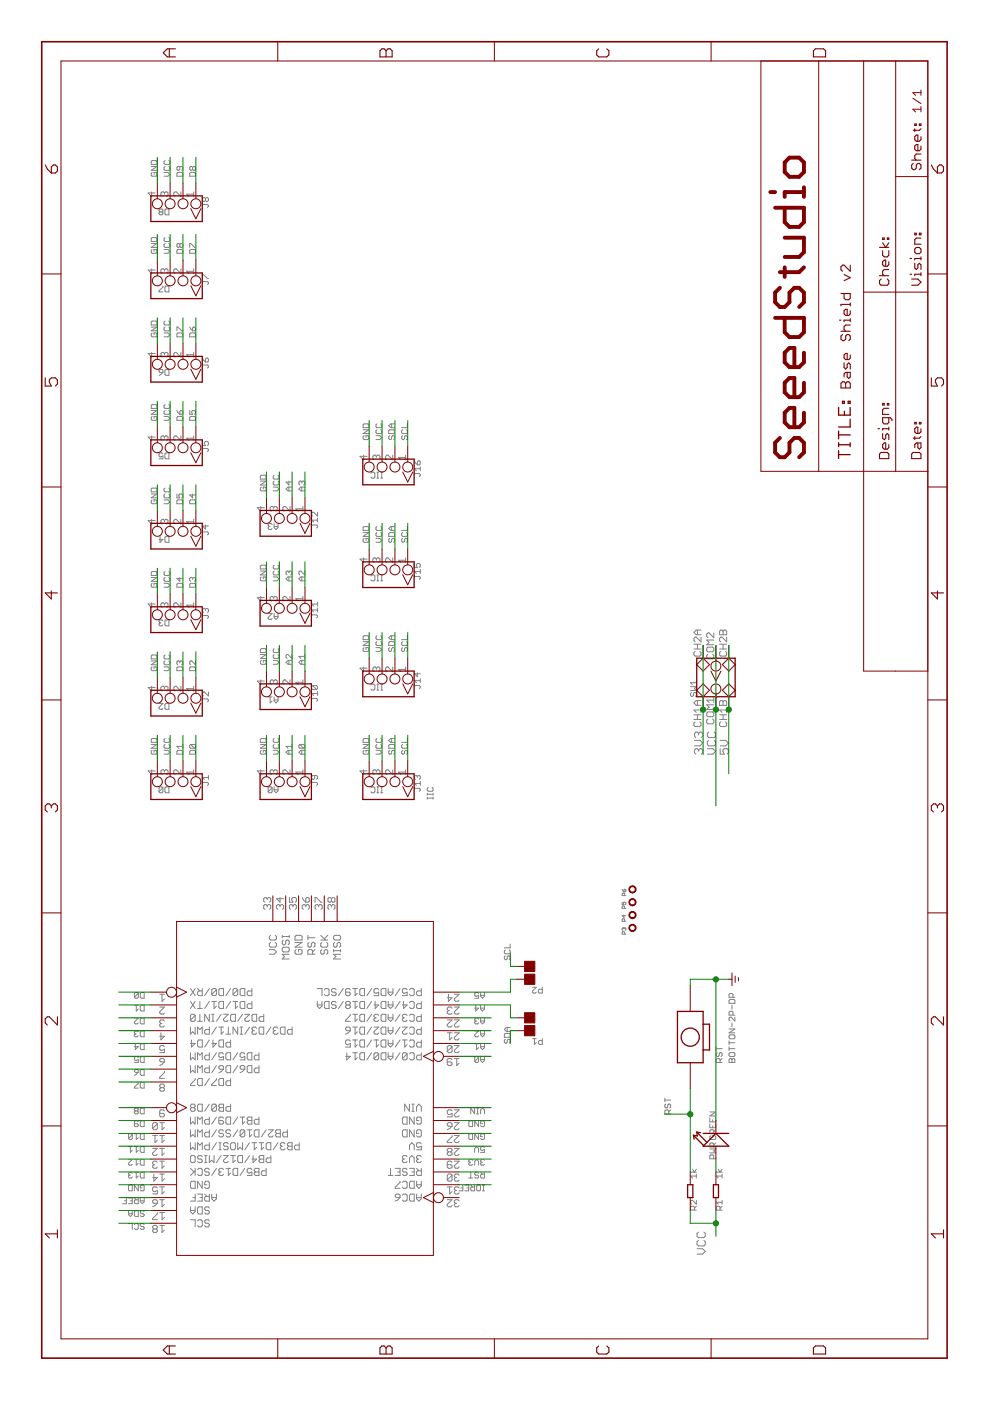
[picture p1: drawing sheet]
<svg xmlns="http://www.w3.org/2000/svg" width="210mm" height="297mm" viewBox="0 0 210 297" stroke-linecap="round" stroke-linejoin="round" font-family="sans-serif">
<g fill="none" stroke="#808080" stroke-width=".21">
<path d="M32.1 35.3h1.2l-1.2 .8h1.2M32.3 34h.8l.2 .2v.7h-1.2v-.7zM32.3 36.6l-.2 .2v.4l.2 .2h.8l.2-.2v-.4l-.2-.2h-.4v.4M34.8 36.6h.8l.4 .4-.4 .4h-.8M35 34l-.2 .2v.4l.2 .3h.8l.2-.3v-.4l-.2-.2M35 35.3l-.2 .2v.4l.2 .2h.8l.2-.2v-.4l-.2-.2M37.7 36.6h.8l.2 .2v.6h-1.2v-.6zM38.1 35.3v.6l-.2 .2-.4-.2v-.4l.2-.2h.8l.2 .2v.4l-.2 .2M40.2 36.8l.2-.2h.9l.1 .2v.6h-1.2zM40.8 35.5l-.2-.2-.4 .2v.4l.2 .2 .4-.2M40.8 35.5l.2-.2 .4 .2v.4l-.1 .2-.5-.2M40.8 35.5v.4"/>
<path d="M32.1 51.6h1.2l-1.2 .9h1.2M32.2 40.7v1l-.8-.8h1.5M32.2 57v1l-.8-.7h1.5M32.3 50.4h.8l.2 .2v.6h-1.2v-.6zM32.3 52.9l-.2 .2v.4l.2 .2h.8l.2-.2v-.4l-.2-.2h-.4v.4M33.9 44.9l-.2-.2 .2-.4h.4l.2 .2-.2 .4M33.9 44.9l-.2 .2 .2 .5h.4l.2-.3-.2-.4M33.9 44.9h.4M34.8 52.9h.8l.4 .4-.4 .4h-.8M34.9 40.9l-.3-.2-.5 .2v.5l.3 .3M34.9 57.3l-.3-.3h-.2l-.3 .3v.5l.3 .2M34.9 40.9v.3"/>
<path d="M34.9 57.3v.2M34.9 40.9l.2-.2 .5 .2v.5l-.2 .3M34.9 57.3l.2-.3h.3l.2 .3v.5l-.2 .2M35 44.5l.2-.2h.6v1.3h-.6l-.2-.3zM35 51.6l-.2 .2v.4l.2 .3h.8l.2-.3v-.4l-.2-.2M35 50.4l-.2 .2v.4l.2 .2h.8l.2-.2v-.4l-.2-.2M37.5 53.1l.2-.2h.8l.2 .2v.6h-1.2zM38.1 51.8l-.2-.2-.4 .2v.4l.2 .3 .4-.3M38.1 51.8l.2-.2 .4 .2v.4l-.2 .3-.4-.3M38.1 51.8v.4M38.4 57v1l-1-1h-.3l-.2 .3v.5l.2 .2M38.4 40.7v1l-1-1h-.3l-.2 .2v.5l.2 .3"/>
<path d="M40.2 53.1l.2-.2h.9l.1 .2v.6h-1.2zM40.2 52.5v-.9h.2l.9 .9h.1M41.1 40.7v1M41.1 57v1M41.1 41.2h-1.5l.5 .5M41.1 57.5h-1.5l.5 .5M42.9 43.3h1.1l.2 .3-.2 .4M42.9 59.7h1.1l.2 .2-.2 .4M42.9 43.1v.5M42.9 59.1v-.9h.2l.9 .9h.2M42.9 59.5v.4M43.6 42.1l.2-.2 .4 .2v.4l-.2 .2-.4-.2"/>
<path d="M43.6 42.1l-.3-.2-.4 .2v.4l.2 .2 .5-.2M43.6 42.1v.4M32.1 69.3h1.2l-1.2 .8h1.2M32.2 74.7v1l-.8-.7h1.5M32.3 68.1h.8l.2 .2v.6h-1.2v-.6zM32.3 70.6l-.2 .2v.4l.2 .2h.8l.2-.2v-.4l-.2-.2h-.4v.4M33.7 78.5l.2-.2h.4l.2 .2v.5h-.6zM34.5 60.6v.3l-.8 .8v.2h.8M34.5 79l-.8 .6M34.8 70.6h.8l.4 .4-.4 .4h-.8M34.9 75l-.3-.3-.5 .3v.5l.3 .2M34.9 75v.2"/>
<path d="M34.9 75l.2-.3 .5 .3v.5l-.2 .2M35 60.9l.2-.3h.6v1.3h-.6l-.2-.2zM35 78.5l.2-.2h.6v1.3h-.6l-.2-.2zM35 69.3l-.2 .2v.5l.2 .1h.8l.2-.1v-.5l-.2-.2M35 68.1l-.2 .2v.4l.2 .2h.8l.2-.2v-.4l-.2-.2M37.5 70.1v-.8h.2l.8 .8h.2M37.7 70.6h.8l.2 .2v.6h-1.2v-.6zM38.4 74.7v1l-1-1-.5 .3v.5l.2 .2M40.2 70.8l.2-.2h.9l.1 .2v.6h-1.2zM40.2 69.3l.6 .8M40.8 69.5l.2-.2 .4 .2v.5l-.1 .1h-.5zM41.1 74.7v1"/>
<path d="M41.1 75.2h-1.5l.5 .5M42.9 77.4h1.1l.2 .2-.2 .4M42.9 77.2v.4M42.9 75.9l.7 .9M43.6 76.1l.4-.2 .2 .2v.5l-.2 .2h-.4zM32.1 86l.2-.2h.8l.2 .2v.6h-1.2zM32.1 87h1.2l-1.2 .8h1.2M32.2 92.4v1l-.8-.7h1.5M32.3 88.3l-.2 .2v.4l.2 .2h.8l.2-.2v-.4l-.2-.2h-.4v.4M34.5 96.2l-.2-.2h-.4l-.2 .2v.5l.2 .2 .6-.2v.6h-.8M34.8 88.3h.8l.4 .4-.4 .4h-.8M34.9 92.7l-.3-.3h-.2l-.3 .3v.5l.3 .2"/>
<path d="M34.9 92.7v.2M34.9 92.7l.2-.3h.3l.2 .3v.5l-.2 .2M35 96.2l.2-.2h.6v1.3h-.6l-.2-.2zM35 87l-.2 .2v.5l.2 .1h.8l.2-.1v-.5l-.2-.2M35 85.8l-.2 .2v.4l.2 .2h.8l.2-.2v-.4l-.2-.2M37.5 87l.6 .8M37.7 88.3h.8l.2 .2v.6h-1.2v-.6zM38.3 87l.4 .2v.5l-.2 .1h-.4v-.6zM38.4 92.4v1l-1-1h-.3l-.2 .3v.5l.2 .2M40.2 87v.8h.6l-.2-.4 .2-.4h.5l.1 .2v.5l-.1 .1M40.4 88.3h.9l.1 .2v.6h-1.2v-.6zM41.1 92.4v1"/>
<path d="M41.1 92.9h-1.5l.5 .5M42.9 93.6v.9h.7l-.3-.5 .3-.4h.4l.2 .2v.5l-.2 .2M42.9 95.1h1.1l.2 .2-.2 .4M42.9 94.9v.4M77 90.1l.2-.2h.8l.2 .2v.6h-1.2zM77 91.1h1.2l-1.2 .8h1.2M77.1 96.5v1l-.8-.7h1.5M77.2 92.4l-.2 .2v.4l.2 .2h.8l.2-.2v-.4l-.2-.2h-.4v.4M79.7 92.4h.8l.4 .4-.4 .4h-.8M79.8 96.8l-.3-.3h-.2l-.2 .3v.4l.2 .3M79.8 96.8v.2M79.8 96.8l.3-.3h.2l.3 .3v.4l-.3 .3"/>
<path d="M79.9 89.9l-.2 .2v.4l.2 .2h.8l.2-.2v-.4l-.2-.2M79.9 91.1l-.2 .2v.4l.2 .2h.8l.2-.2v-.4l-.2-.2M82.4 91.3l.2-.2h.9l.2 .2v.6h-1.3zM82.6 92.4l-.2 .2v.4l.4 .2 .2-.2v-.4l.5-.2 .2 .2v.4l-.2 .2M83 89.9v.8M83.3 96.5v1l-1-1h-.3l-.2 .3v.4l.2 .3M83.7 89.9h-.9l-.4 .4 .4 .4h.9M85.4 92.4l-.2 .2v.4l.2 .2 .4-.2v-.4l.2-.2 .4 .2v.4l-.2 .2M85.4 91.1l-.2 .2v.4l.2 .2h.8l.2-.2v-.4l-.2-.2M86 96.5v1M86 97h-1.5l.5 .5M86.4 89.9v.8h-1.2"/>
<path d="M87.9 97.7l.6 .9M88.7 97.7l.4 .2v.4l-.2 .3h-.4v-.7zM89.1 99v.8M89.1 99.4h-1.2l.4 .4M32.1 104.7h1.2l-1.2 .9h1.2M32.2 110.1v1l-.8-.7h1.5M32.3 103.5h.8l.2 .2v.6h-1.2v-.6zM32.3 106l-.2 .2v.4l.2 .2h.8l.2-.2v-.4l-.2-.2h-.4v.4M33.9 113.7v1.3l.6-.6h-.8M34.8 106h.8l.4 .4-.4 .4h-.8M34.9 110.4l-.3-.3h-.2l-.3 .3v.4l.3 .3M34.9 110.4v.2"/>
<path d="M34.9 110.4l.2-.3h.3l.2 .3v.4l-.2 .3M35 113.9l.2-.2h.6v1.3h-.6l-.2-.2zM35 104.7l-.2 .2v.4l.2 .3h.8l.2-.3v-.4l-.2-.2M35 103.5l-.2 .2v.4l.2 .2h.8l.2-.2v-.4l-.2-.2M37.5 104.7v.9h.6l-.2-.5 .2-.4h.4l.2 .2v.4l-.2 .3M37.7 106h.8l.2 .2v.6h-1.2v-.6zM38.4 110.1v1l-1-1h-.3l-.2 .3v.4l.2 .3M40.2 106.2l.2-.2h.9l.1 .2v.6h-1.2zM40.8 104.7v.9l-.6-.7h1.2M41.1 110.1v1M41.1 110.6h-1.5l.5 .5M42.9 112.8h1.1l.2 .2-.2 .4"/>
<path d="M42.9 112.6v.4M43.6 111.3v.9l-.7-.7h1.3M55.2 101l.2-.2h.8l.2 .2v.6h-1.2zM55.2 102h1.2l-1.2 .8h1.2M55.3 107.4v1l-.8-.8h1.5M55.4 103.3l-.2 .2v.4l.2 .2h.8l.2-.2v-.4l-.2-.2h-.4v.4M57.1 111.6l-.2 .2 .2 .5h.4l.2-.2M57.1 111.6h.2M57.7 111.2l-.2-.2h-.4l-.2 .2 .2 .4M57.9 103.3h.8l.5 .4-.5 .4h-.8M58 107.6l-.2-.2h-.3l-.2 .2v.5l.2 .3M58 107.6v.3"/>
<path d="M58 107.6l.3-.2h.2l.3 .2v.5l-.3 .3M58.1 111v.8l.4 .5 .4-.5v-.8M58.1 111.6h.8M58.1 100.8l-.2 .2v.4l.2 .2h.8l.3-.2v-.4l-.3-.2M58.1 102l-.2 .2v.4l.2 .2h.8l.3-.2v-.4l-.3-.2M58.1 119.8l-.2 .2v.4l.2 .2h.8l.3-.2v-.4l-.3-.2M61.3 102v.8l-.7-.6h1.3M61.3 103.3v.8M61.5 107.4v1l-1-1h-.3l-.2 .2v.5l.2 .3M61.9 103.3h-.8l-.5 .4 .5 .4h.8M64 102.2l-.2-.2-.4 .2v.4l.2 .2M64 102.2l.2-.2 .4 .2v.4l-.2 .2"/>
<path d="M64 102.2v.2M64 103.3v.8M64.2 107.4v1M64.2 107.9h-1.5l.5 .5M64.6 103.3h-.8l-.4 .4 .4 .4h.8M66.1 111.3h1l.2 .2-.2 .5M66.1 111.1v.4M67.3 108.6v.8l-.8-.8h-.2l-.2 .2v.4l.2 .2M67.3 109.9v.8M67.3 110.3h-1.2l.4 .4M77 112.9h1.2l-1.2 .8h1.2M77 111.8l.2-.1h.8l.2 .1v.7h-1.2z"/>
<path d="M77.1 118.3v1l-.8-.8h1.5M77.2 114.2l-.2 .2v.4l.2 .2h.8l.2-.2v-.4l-.2-.2h-.4v.4M78.6 100.3l.2-.2h.5l.2 .2v.9l-.2 .2h-.5l-.2-.2M79.7 114.2h.8l.4 .4-.4 .4h-.8M79.8 118.5l.3-.2h.2l.3 .2v.5l-.3 .3M79.8 118.5l-.3-.2h-.2l-.2 .2v.5l.2 .3M79.8 118.5v.3M79.9 112.9l-.2 .2v.4l.2 .2h.8l.2-.2v-.4l-.2-.2M79.9 111.7l-.2 .1v.5l.2 .2h.8l.2-.2v-.5l-.2-.1M79.9 100.1h.4M79.9 101.4h.4M80.1 100.1v1.3"/>
<path d="M80.7 100.1h.5M80.7 101.4h.5M80.9 100.1v1.3M82.4 113.1l.2-.2h.9l.2 .2v.6h-1.3zM82.6 114.2l-.2 .2v.4l.4 .2 .2-.2v-.4l.5-.2 .2 .2v.4l-.2 .2M83 111.7v.8M83.3 118.3v1l-1-1h-.3l-.2 .2v.5l.2 .3M83.7 111.7h-.9l-.4 .4 .4 .4h.9M85.4 112.9l-.2 .2v.4l.2 .2h.8l.2-.2v-.4l-.2-.2M85.4 114.2l-.2 .2v.4l.2 .2 .4-.2v-.4l.2-.2 .4 .2v.4l-.2 .2M86 118.3v1M86 118.8h-1.5l.5 .5"/>
<path d="M86.4 111.7v.8h-1.2M87.9 100.4h1l.2 .2-.2 .4M87.9 119.5v.8h.6l-.2-.4 .2-.4h.4l.2 .2v.4l-.2 .2M87.9 100.2v.4M32.1 122.4h1.2l-1.2 .9h1.2M32.2 127.8v1l-.8-.7h1.5M32.3 121.2h.8l.2 .2v.6h-1.2v-.6zM32.3 138.9h.8l.2 .2v.6h-1.2v-.6zM32.3 123.7l-.2 .2v.4l.2 .2h.8l.2-.2v-.4l-.2-.2h-.4v.4M33.9 132.1l-.2 .2 .2 .4h.4l.2-.2M33.9 132.1h.2M34.5 131.6l-.2-.2h-.4l-.2 .2 .2 .5"/>
<path d="M34.8 123.7h.8l.4 .4-.4 .4h-.8M34.9 128.1l-.3-.3h-.2l-.3 .3v.5l.3 .2M34.9 128.1v.2M34.9 128.1l.2-.3h.3l.2 .3v.5l-.2 .2M35 131.6l.2-.2h.6v1.3h-.6l-.2-.2zM35 122.4l-.2 .2v.4l.2 .3h.8l.2-.3v-.4l-.2-.2M35 138.9l-.2 .2v.4l.2 .2h.8l.2-.2v-.4l-.2-.2M35 121.2l-.2 .2v.4l.2 .2h.8l.2-.2v-.4l-.2-.2M37.7 123.7h.8l.2 .2v.6h-1.2v-.6zM38.1 122.4v.9l-.6-.7h1.2M38.4 127.8v1l-1-1h-.3l-.2 .3v.5l.2 .2M40.2 123.9l.2-.2h.9l.1 .2v.6h-1.2z"/>
<path d="M40.8 122.6l-.2-.2-.4 .2v.4l.2 .3M40.8 122.6l.2-.2 .4 .2v.4l-.1 .3M40.8 122.6v.3M41.1 128.3h-1.5l.5 .5M41.1 127.8v1M42.9 130.5h1.1l.2 .2-.2 .4M42.9 130.3v.4M43.6 129.2l.2-.2 .4 .2v.4l-.2 .3M43.6 129.2l-.3-.2-.4 .2v.4l.2 .3M43.6 129.2v.2M55.2 121.1h1.2l-1.2 .8h1.2M55.2 120l.2-.2h.8l.2 .2v.6h-1.2z"/>
<path d="M55.2 137.7l.2-.2h.8l.2 .2v.6h-1.2zM55.2 138.8h1.2l-1.2 .8h1.2M55.3 126.4v1l-.8-.7h1.5M55.4 122.3l-.2 .2v.4l.2 .2h.8l.2-.2v-.4l-.2-.2h-.4v.4M56.9 130.1h.8l-.8 .8v.2l.2 .2h.4l.2-.2M57.9 122.3h.8l.5 .4-.5 .4h-.8M58 126.7l.3-.3h.2l.3 .3v.5l-.3 .2M58 126.7l-.2-.3h-.3l-.2 .3v.5l.2 .2M58 126.7v.2M58.1 138.8l-.2 .2v.4l.2 .2h.8l.3-.2v-.4l-.3-.2M58.1 130.1v.8l.4 .4 .4-.4v-.8M58.1 130.7h.8"/>
<path d="M58.1 121.1l-.2 .2v.4l.2 .2h.8l.3-.2v-.4l-.3-.2M58.1 137.5l-.2 .2v.4l.2 .2h.8l.3-.2v-.4l-.3-.2M61.3 121.3l.2-.2 .4 .2v.4l-.2 .2M61.3 121.3l-.2-.2-.5 .2v.4l.3 .2M61.3 121.3v.2M61.3 122.3v.8M61.5 126.4v1l-1-1h-.3l-.2 .3v.5l.2 .2M61.9 122.3h-.8l-.5 .4 .5 .4h.8M61.9 138.8v.8l-.8-.8-.5 .2v.4l.3 .2M64 122.3v.8M64.2 126.4v1M64.2 126.9h-1.5l.5 .5"/>
<path d="M64.6 122.3h-.8l-.4 .4 .4 .4h.8M64.6 121.1v.8l-.8-.8-.4 .2v.4l.2 .2M64.6 138.8v.8M64.6 139.2h-1.2l.4 .4M66.1 130.4h1l.2 .2-.2 .4M66.1 130.2v.4M67.3 128.1h-1.2l.4 .4M67.3 127.7v.8M67.3 128.9v.9M67.3 129.3h-1.2l.4 .5M77 135l.2-.2h.8l.2 .2v.6h-1.2zM77 136h1.2l-1.2 .9h1.2"/>
<path d="M77.2 137.3l-.2 .2v.4l.2 .2h.8l.2-.2v-.4l-.2-.2h-.4v.4M78.6 122.1l.2-.2h.5l.2 .2v.9l-.2 .1h-.5l-.2-.1M79.7 137.3h.8l.4 .4-.4 .4h-.8M79.9 134.8l-.2 .2v.4l.2 .2h.8l.2-.2v-.4l-.2-.2M79.9 136l-.2 .2v.5l.2 .2h.8l.2-.2v-.5l-.2-.2M79.9 121.9h.4M79.9 123.1h.4M80.1 121.9v1.2M80.7 121.9h.5M80.7 123.1h.5M80.9 121.9v1.2M82.4 136.2l.2-.2h.9l.2 .2v.7h-1.3z"/>
<path d="M82.6 137.3l-.2 .2v.4l.4 .2 .2-.2v-.4l.5-.2 .2 .2v.4l-.2 .2M83 134.8v.8M83.7 134.8h-.9l-.4 .4 .4 .4h.9M85.4 137.3l-.2 .2v.4l.2 .2 .4-.2v-.4l.2-.2 .4 .2v.4l-.2 .2M85.4 136l-.2 .2v.5l.2 .2h.8l.2-.2v-.5l-.2-.2M86.4 134.8v.8h-1.2M87.9 122.2h1l.2 .2-.2 .4M87.9 122v.4M89.1 121.2h-1.2l.4 .4M89.1 120.7v.9M147.1 137.6h1.5M147.1 136.6h1.5"/>
<path d="M147.4 138.1l-.3 .2v.6l.3 .2h1l.2-.2v-.6l-.2-.2M147.9 133.6v1M147.9 136.6v1M148.6 135.1v1l-1-1h-.2l-.3 .2v.5l.3 .3M148.6 133.6h-1l-.5 .5 .5 .5h1M149.8 137.4l.3-.2h1l.2 .2v.5l-.2 .3h-1l-.3-.3zM150.1 138.7l-.3 .3v.4l.3 .3h1l.2-.3v-.4l-.2-.3M151.3 134.2v1l-1-1-.5 .2v.5l.3 .3M151.3 135.7h-1.5l.5 .5-.5 .5h1.5M152.6 137.6h1.5M152.6 136.6h1.5M152.8 138.1l-.2 .2v.6l.2 .2h1l.3-.2v-.6l-.3-.2"/>
<path d="M152.8 133.6h.3l.2 .2 .3-.2h.2l.3 .2v.8h-1.5v-.8zM153.3 133.8v.8M153.3 136.6v1M154.1 135.1v1l-1-1h-.3l-.2 .2v.5l.2 .3M32.1 157.8h1.2l-1.2 .8h1.2M32.1 140.1h1.2l-1.2 .8h1.2M32.2 145.5v1l-.8-.7h1.5M32.3 141.4l-.2 .2v.4l.2 .2h.8l.2-.2v-.4l-.2-.2h-.4v.4M32.3 159.1l-.2 .2v.4l.2 .2h.8l.2-.2v-.4l-.2-.2h-.4v.4M32.3 156.6h.8l.2 .2v.6h-1.2v-.6zM33.7 149.1h.8l-.8 .9 .2 .4h.4l.2-.2M34.8 141.4h.8l.4 .4-.4 .4h-.8"/>
<path d="M34.8 159.1h.8l.4 .4-.4 .4h-.8M34.9 145.8l-.3-.3h-.2l-.3 .3v.5l.3 .2M34.9 145.8v.2M34.9 145.8l.2-.3h.3l.2 .3v.5l-.2 .2M35 140.1l-.2 .2v.4l.2 .2h.8l.2-.2v-.4l-.2-.2M35 157.8l-.2 .2v.5l.2 .1h.8l.2-.1v-.5l-.2-.2M35 156.6l-.2 .2v.4l.2 .2h.8l.2-.2v-.4l-.2-.2M35.2 149.1h.6v1.3h-.6l-.2-.2v-.8zM37.7 141.4h.8l.2 .2v.6h-1.2v-.6zM37.7 159.1h.8l.2 .2v.6h-1.2v-.6zM38.1 140.3l-.2-.2-.4 .2v.4l.2 .2M38.1 140.3l.2-.2 .4 .2v.4l-.2 .2"/>
<path d="M38.1 140.3v.2M38.4 145.5v1l-1-1h-.3l-.2 .3v.5l.2 .2M38.7 158.2h-1.2l.4 .4M38.7 157.8v.8M40.2 141.6l.2-.2h.9l.1 .2v.6h-1.2zM40.2 159.3l.2-.2h.9l.1 .2v.6h-1.2zM40.4 157.8l-.2 .2v.5l.2 .1h.9M40.4 157.8h.9l.1 .2v.5l-.1 .1M40.4 157.8l.9 .8M41.1 145.5v1M41.1 146h-1.5l.5 .5M41.4 140.1v.8l-.8-.8-.4 .2v.4l.2 .2"/>
<path d="M42.9 148.2h1.1l.2 .2-.2 .4M42.9 148v.4M44.2 146.7v.9l-.9-.9-.4 .2v.4l.2 .3M55.2 156.8l.2-.2h.8l.2 .2v.6h-1.2zM55.2 157.8h1.2l-1.2 .8h1.2M55.3 144.1v1l-.8-.7h1.5M55.4 140l-.2 .2v.4l.2 .2h.8l.2-.2v-.4l-.2-.2h-.4v.4M55.4 159.1l-.2 .2v.4l.2 .2h.8l.2-.2v-.4l-.2-.2h-.4v.4M56.9 147.8h.8M57.3 147.8v1.2l.4-.4M57.9 159.1h.8l.5 .4-.5 .4h-.8M57.9 140h.8l.5 .4-.5 .4h-.8"/>
<path d="M58 144.4l.3-.3h.2l.3 .3v.5l-.3 .2M58 144.4l-.2-.3h-.3l-.2 .3v.5l.2 .2M58 144.4v.3M58.1 147.8v.8l.4 .4 .4-.4v-.8M58.1 148.4h.8M58.1 156.6l-.2 .2v.4l.2 .2h.8l.3-.2v-.4l-.3-.2M58.1 157.8l-.2 .2v.5l.2 .1h.8l.3-.1v-.5l-.3-.2M61.3 140v.8M61.3 159.1v.8M61.5 144.1v1l-1-1h-.3l-.2 .3v.5l.2 .2M61.9 157.8v.8M61.9 159.1h-.8l-.5 .4 .5 .4h.8"/>
<path d="M61.9 140h-.8l-.5 .4 .5 .4h.8M61.9 158.2h-1.3l.5 .4M63.6 157.8l-.2 .2v.5l.2 .1h.8M63.6 157.8h.8l.2 .2v.5l-.2 .1M63.6 157.8l.8 .8M64 140v.8M64 159.1v.8M64.2 144.1v1M64.2 144.7h-1.5l.5 .4M64.6 140h-.8l-.4 .4 .4 .4h.8M64.6 159.1h-.8l-.4 .4 .4 .4h.8M66.1 148.1h1l.2 .2-.2 .4"/>
<path d="M66.1 147.9v.4M66.3 145.4h.8l.2 .2v.4l-.2 .2M66.3 145.4l-.2 .2v.4l.2 .2h.8M66.3 145.4l.8 .8M67.3 146.6v.8M67.3 147h-1.2l.4 .4M77 157.8h1.2l-1.2 .8h1.2M77 156.8l.2-.2h.8l.2 .2v.6h-1.2zM77.1 141.4v1l-.8-.7h1.5M77.2 159.1l-.2 .2v.4l.2 .2h.8l.2-.2v-.4l-.2-.2h-.4v.4M78.6 145.3l.2-.2h.5l.2 .2v.8l-.2 .2h-.5l-.2-.2M79.7 159.1h.8l.4 .4-.4 .4h-.8"/>
<path d="M79.8 141.7l.3-.3h.2l.3 .3v.5l-.3 .2M79.8 141.7l-.3-.3h-.2l-.2 .3v.5l.2 .2M79.8 141.7v.2M79.9 156.6l-.2 .2v.4l.2 .2h.8l.2-.2v-.4l-.2-.2M79.9 157.8l-.2 .2v.5l.2 .1h.8l.2-.1v-.5l-.2-.2M79.9 145.1h.4M79.9 146.3h.4M80.1 145.1v1.2M80.7 145.1h.5M80.7 146.3h.5M80.9 145.1v1.2M82.4 158l.2-.2h.9l.2 .2v.6h-1.3z"/>
<path d="M82.6 159.1l-.2 .2v.4l.4 .2 .2-.2v-.4l.5-.2 .2 .2v.4l-.2 .2M83 156.6v.8M83.3 141.4v1l-1-1h-.3l-.2 .3v.5l.2 .2M83.7 156.6h-.9l-.4 .4 .4 .4h.9M85.4 159.1l-.2 .2v.4l.4 .2 .2-.2v-.4l.4-.2 .2 .2v.4l-.2 .2M85.4 157.8l-.2 .2v.5l.2 .1h.8l.2-.1v-.5l-.2-.2M86 141.4v1M86 141.9h-1.5l.5 .5M86.4 156.6v.8h-1.2M87.9 145.4h1l.2 .2-.2 .4M87.9 145.1v.5M88.5 142.6v.9l-.6-.6h1.2"/>
<path d="M89.1 143.9v.8M89.1 144.3h-1.2l.4 .4M146.4 145.6h1.3l-.5 .4 .5 .4h-1.3M146.6 146.8l-.2 .2v.4l.2 .3 .4-.3v-.4l.2-.2 .5 .2v.4l-.3 .3M147.1 152.5h1.5M147.1 151.6h1.5M147.3 157h1.1l.6 .5-.6 .6h-1.1M147.4 153.1l-.3 .2v.5l.3 .3h1l.2-.3v-.5l-.2-.2M147.7 144.3v.9M147.7 144.7h-1.3l.4 .5M147.9 148.5v1M147.9 151.6v.9"/>
<path d="M148.1 159l.3-.3h.3l.3 .3v.6l-.3 .3M148.1 155.5l-.3-.3h-.3l-.2 .3v.6l.2 .3M148.1 159l-.3-.3h-.3l-.2 .3v.6l.2 .3M148.1 155.5v.3M148.1 159v.3M148.1 155.5l.3-.3h.3l.3 .3v.6l-.3 .3M148.6 150.1v.9M148.6 150.5h-1.5l.5 .5M148.6 148.5h-1l-.5 .5 .5 .5h1M149.8 151.2l.3-.3h1l.2 .3v.5l-.2 .3h-1l-.3-.3zM150 158.7h1.1l.6 .6-.6 .6h-1.1M150.1 152.4l-.3 .3v.5l.3 .3h1l.2-.3v-.5l-.2-.3"/>
<path d="M150.3 155.2l-.3 .3v.6l.3 .3h1.1l.3-.3v-.6l-.3-.3M150.3 157l-.3 .3v.5l.3 .3h1.1l.3-.3v-.5l-.3-.3M151.3 148.4h-1.5l.5 .5M151.3 147.9v1M151.3 149.4h-1.5l.5 .5-.5 .5h1.5M152.6 148.8l.2-.3h.3l.2 .3 .3-.3h.2l.3 .3v.7h-1.5zM152.6 152.5h1.5M152.6 151.6h1.5M152.7 158.7v1.2h.9l-.3-.6v-.3l.3-.3h.6l.2 .3v.6l-.2 .3M152.7 157h1.2l.5 .5-.5 .6h-1.2M152.8 153.1l-.2 .2v.5l.2 .3h1l.3-.3v-.5l-.3-.2M153.3 148.8v.7"/>
<path d="M153.3 151.6v.9M154.1 150.5h-1.5l.5 .5M154.1 150.1v.9M32.2 163.2v1l-.8-.8h1.5M34.5 167l-.2-.2h-.4l-.2 .2v.9M34.5 167v.9l-.2 .2h-.4l-.2-.2M34.5 167l-.8 .9M34.9 163.4l-.3-.2-.5 .2v.6l.3 .2M34.9 163.4l.2-.2 .5 .2v.6l-.2 .2M34.9 163.4v.3M35 167l.2-.2h.6v1.3h-.6l-.2-.2zM38.4 163.2v1l-1-1h-.3l-.2 .2v.6l.2 .2"/>
<path d="M41.1 163.7h-1.5l.5 .5M41.1 163.2v1M42.9 165.9h1.1l.2 .2-.2 .4M42.9 165.7v.4M44.2 164.4v.8M44.2 164.8h-1.3l.4 .4M55.3 163.2v1l-.8-.8h1.5M57.7 167l-.2-.2h-.4l-.2 .2v.9M57.7 167v.9l-.2 .2h-.4l-.2-.2M57.7 167l-.8 .9M58 163.4l-.2-.2-.5 .2v.6l.2 .2M58 163.4l.3-.2 .5 .2v.6l-.3 .2"/>
<path d="M58 163.4v.3M58.1 166.8v.9l.4 .4 .4-.4v-.9M58.1 167.4h.8M61.5 163.2v1l-1-1-.5 .2v.6l.2 .2M64.2 163.7h-1.5l.5 .5M64.2 163.2v1M66.1 165.9h1l.2 .2-.2 .4M66.1 165.7v.4M66.7 164.4v.6l-.2 .2-.4-.2v-.4l.2-.2h.8l.2 .2v.4l-.2 .2M77.1 163.2v1l-.8-.8h1.5M78.6 167l.2-.2h.5l.2 .2v.9l-.2 .2h-.5l-.2-.2M79.8 163.4l-.3-.2-.4 .2v.6l.2 .2"/>
<path d="M79.8 163.4l.3-.2 .5 .2v.6l-.3 .2M79.8 163.4v.3M79.9 166.8h.4M79.9 168.1h.4M80.1 166.8v1.3M80.7 166.8h.5M80.7 168.1h.5M80.9 166.8v1.3M83.3 163.2v1l-1-1-.5 .2v.6l.2 .2M86 163.7h-1.5l.5 .5M86 163.2v1M87.9 167.1h1l.2 .2-.2 .5"/>
<path d="M87.9 166.9v.4M88.5 164.6l-.2-.2-.4 .2v.4l.2 .2M88.5 164.6l.2-.2 .4 .2v.4l-.2 .2M88.5 164.6v.2M89.1 165.7v.8M89.1 166.1h-1.2l.4 .4M90.6 169.2h1.2M90.6 168.2v.4M90.6 169v.4M90.6 168.4h1.2M90.8 166.9l-.2 .3v.4l.2 .2h.8l.2-.2v-.4l-.2-.3M91.8 168.2v.4"/>
<path d="M91.8 169v.4M56.7 190.5l-.3-.2h-.2l-.3 .2v.6l.3 .2M56.7 192l-.3-.2h-.2l-.3 .2v.6l.3 .2M56.7 190.5l.2-.2h.2l.3 .2v.6l-.3 .2M56.7 192l.2-.2h.2l.3 .2v.6l-.3 .2M56.7 190.5v.3M56.7 192v.3M57.4 198.3l-.3 .3v.5l.3 .2h1l.2-.2v-.5l-.2-.3M57.4 199.8l-.3 .3v.5l.3 .2h1l.2-.2v-.5l-.2-.3M59.4 192l-.3-.2h-.2l-.3 .2v.6l.3 .2M59.4 192l.2-.2h.3l.2 .2v.6l-.2 .2M59.4 190.3v1l-.8-.8h1.5"/>
<path d="M59.4 192v.3M59.8 198.3v.5M59.8 198.6h1.5M60.1 199.3l-.3 .3v.5l.3 .2h.2l.3-.2v-.5l.2-.3h.3l.2 .3v.5l-.2 .2M61.3 198.3v.5M61.4 190.3v1h.7l-.3-.5v-.3l.3-.2h.5l.2 .2v.6l-.2 .2M62.1 192l.3-.2h.2l.2 .2v.6l-.2 .2M62.1 192l-.3-.2h-.2l-.2 .2v.6l.2 .2M62.1 192v.3M62.5 199.8h1.6l-1.6 1h1.6M62.5 198.6l.3-.3h1l.3 .3v.7h-1.6zM64.1 190.3l.2 .5 .5 .5"/>
<path d="M64.8 192l-.2-.2h-.3l-.2 .2v.6l.2 .2M64.8 192l.3-.2h.2l.3 .2v.6l-.3 .2M64.8 190.5l.3-.2h.2l.3 .2v.6l-.3 .2h-.5zM64.8 192v.3M65.3 198.3v1M65.3 198.8h1.5M65.5 199.8l-.2 .3v.5l.5 .2 .2-.2v-.5l.3-.3h.2l.3 .3v.5l-.3 .2M66.8 191.3v-1h.3l1 1h.2M67.5 192l-.2-.2h-.2l-.3 .2v.6l.3 .2M67.5 192l.3-.2h.3l.2 .2v.6l-.2 .2M67.5 192v.3M68 198.3l1 1"/>
<path d="M68 199.3h1.5M68.2 199.8l-.2 .3v.5l.2 .2h1.1l.2-.2v-.5l-.2-.3M69.5 198.3l-.8 .8M70.3 190.5v.6M70.3 192v.3M70.3 192l-.3-.2h-.2l-.3 .2v.6l.3 .2M70.3 192l.2-.2h.3l.2 .2v.6l-.2 .2M70.3 190.5l-.3-.2h-.2l-.3 .2v.6l.3 .2 .5-.2M70.3 190.5l.2-.2h.3l.2 .2v.6l-.2 .2-.5-.2M70.7 198.6l.3-.3h1l.2 .3v.5l-.2 .2h-1l-.3-.2zM71 199.8l-.3 .3v.5l.5 .2 .3-.2v-.5l.2-.3h.3l.2 .3v.5l-.2 .2M131.9 191.3v.5h.4l-.1-.4 .4-.1 .1 .1-.1 .4"/>
<path d="M131.9 188.6l.4 .5M132.3 196.8l-.1-.1-.3 .1 .1 .5M132.3 196.8l.1-.1 .3 .1-.1 .5M132.3 188.7l.3-.1 .1 .4-.4 .1zM132.3 194v.5l-.4-.4h.8M132.3 196.8v.2M132.4 198.1v-.4l-.4-.2-.1 .6h.8M132.4 189.9v-.4l-.1-.1-.4 .1v.4h.8M132.4 192.6v-.4l-.4-.1-.1 .5h.8M132.4 195.3v-.4l-.4-.1-.1 .5h.8M28.5 215.9h.8l-.8 .8 .2 .4h.4l.2-.2M28.5 213.1h.8"/>
<path d="M28.7 219.2l-.2 .2 .2 .4h.4l.2-.2M28.7 219.2h.2M28.9 213.1v1.3l.4-.4M29.3 218.8l-.2-.2h-.4l-.2 .2 .2 .4M29.3 210.6v.8l-.2 .2h-.4l-.2-.2M29.3 210.6l-.2-.2h-.4l-.2 .2v.8M29.3 210.6l-.8 .8M29.7 210.6l.3-.2h.6v1.2h-.6l-.3-.2zM29.7 218.8l.3-.2h.6v1.2h-.6l-.3-.2zM29.7 216.1l.3-.2h.6v1.2h-.6l-.3-.2zM29.7 213.3l.3-.2h.6v1.3h-.6l-.3-.2zM33.9 210.8h1"/>
<path d="M33.9 213.5h1l-1 1v.3l.2 .2h.5l.3-.2M34.1 219v1.5l.8-.8h-1M34.1 217l-.2 .2v.3l.2 .2h.5l.3-.2M34.1 217h.3M34.4 210.8v1.5l.5-.5M34.9 216.5l-.3-.3h-.5l-.2 .3v.2l.2 .3M40.4 209.6l1 1.5M40.4 212.3l1 1.5M40.4 217.8v1.5l.5-.5 .5 .5v-1.5M41.4 209.6l-1 1.5M41.4 212.3l-1 1.5M41.4 215.3v1l-.3 .2h-.5l-.2-.2"/>
<path d="M41.4 215.3l-.3-.2h-.5l-.2 .2v1M41.4 215.3l-1 1M41.9 219.3v-1.5l.5 .5 .5-.5v1.5M41.9 209.6l.5 .5M41.9 213.8h1M41.9 216.5h1M42.4 212.3v1.5M42.4 215.1v1.4M42.9 209.6v1.5h-.8l-.2-.3v-.4l.2-.3h.8M44.4 209.6l-1 1.5M44.4 212.3l-1 1.5M44.4 215.1v1.4l-1-1.4v1.4"/>
<path d="M44.4 217.8v1.5h-.8l-.2-.3v-.5l.2-.2h.8M44.9 212.3h1M44.9 216.5h.5M44.9 215.1h.5M45.1 215.1v1.4M45.4 212.3v1.5l.5-.5M45.9 209.8v1l-.3 .3h-.5l-.2-.3M45.9 209.8l-.3-.2h-.5l-.2 .2v1M45.9 209.8l-1 1M45.9 217.8l-1 1.5M46.4 209.8l.3-.2h.7v1.5h-.7l-.3-.3zM46.4 217.8h1"/>
<path d="M46.7 212.3h.7v1.5h-.7l-.3-.2v-1zM46.9 215.1l-1 1.4M46.9 217.8v1.5l.5-.5M47.4 215.1h1l-1 .9v.3l.2 .2h.6l.2-.2M47.9 219.3h1M48.4 217.8v1.5M48.9 209.6l-1 1.5M48.9 215.3l.2-.2h.8v1.4h-.8l-.2-.2zM48.9 212.3l-1 1.5M49.4 212.3h1M49.9 212.3v1.5l.5-.5M50.4 209.8v1l-.3 .3h-.4l-.3-.3"/>
<path d="M50.4 209.8l-.3-.2h-.4l-.3 .2v1M50.4 217.8v1.5l-1-1.5v1.5M50.4 209.8l-1 1M50.9 209.8l.3-.2h.7v1.5h-.7l-.3-.3zM50.9 212.6l.3-.3h.7v1.5h-.7l-.3-.2zM50.9 217.8h.5M50.9 219.3h.5M51.2 217.8v1.5M51.4 215.1l-1 1.4M51.9 215.1h1l-1 .9v.3l.3 .2h.5l.2-.2M52.9 217.8l-1 1.5M53.4 209.6v1.5h-.7l-.3-.3v-.4l.3-.3h.7"/>
<path d="M53.4 212.3v1.5h-.7l-.3-.2v-.5l.3-.3h.7M53.7 215.1h.7v1.4h-.7l-.3-.2v-1zM53.7 218.5l-.3 .3 .3 .5h.5l.2-.3M53.7 218.5h.2M54.4 218l-.2-.2h-.5l-.3 .2 .3 .5M55.2 217.8h.7v1.5h-.7l-.3-.3v-1zM55.9 215.1v1.4h-.7l-.3-.2v-.5l.3-.3h.7M57.1 201.3h1l.5 .5-.5 .5h-1M57.4 217.8l-1 1.5M58.2 218.5l-.3 .3v.2l.3 .3h.5l.2-.3M58.2 218.5h.2M58.9 218l-.2-.2h-.5l-.3 .2v.3l.3 .2"/>
<path d="M59.7 217.8h.7v1.5h-.7l-.3-.3v-1zM59.8 201.1l.3-.3h1l.2 .3v.5l-.2 .2h-1l-.3-.2zM61.3 202.3h-1.5l.5 .5-.5 .5h1.5M61.9 217.8v1.5h-.7l-.3-.3v-.5l.3-.2h.7M62.8 201.3l-.3 .3v.5l.3 .2h1l.3-.2v-.5l-.3-.3h-.5v.5M66.3 202.3v-.7l-.3-.3h-.5l-.2 .3v.7h1.5M66.8 201.3l-.5 .5M67.3 209.6h1v1.5M67.3 213.1h1M67.3 212.3v1l.5 .5 .5-.5v-1M68.2 201.3l-.2 .3v.5l.2 .2 .5-.2v-.5l.3-.3h.3l.2 .3v.5l-.2 .2M68.8 209.8l.2-.2h.5l.3 .2v1l-.3 .3h-.5l-.2-.3"/>
<path d="M68.8 212.6l.2-.3h.8v1.5h-.8l-.2-.2zM70.7 201.6h1.5M70.7 201.3v.5M71.3 209.8l-.3-.2h-.5l-.2 .2v.3l.2 .3h.5l.3 .2v.2l-.3 .3h-.5l-.2-.3M71.3 212.6l-.3-.3h-.5l-.2 .3v.2l.2 .3h.5l.3 .2v.3l-.3 .2h-.5l-.2-.2M72.2 202.3h-1.5l.5 .5-.5 .5h1.5M72.2 201.3v.5M72.8 212.3l-1 1.5M72.8 209.6l-1 1.5M73.3 218l.2-.2h.5l.3 .2v.5h-.8l-.2-.2zM73.5 213.1l-.2 .2v.3l.2 .2h.5l.3-.2v-.3l-.3-.2M73.5 213.1l-.2-.3v-.2l.2-.3h.5l.3 .3v.2l-.3 .3"/>
<path d="M73.5 213.1h.5M74.3 209.8l-.3-.2h-.5l-.2 .2v1l.2 .3h.5l.3-.3v-.2l-.3-.2h-.7M74.3 215.1v.2l-1 1v.2h1M74.3 218.5l-1 .8M74.8 209.6h1M74.8 212.3h1M74.8 215.1h1M74.8 217.8h1M75.3 215.1v1.4l.5-.5M75.3 209.6v1.5l.5-.5M75.3 212.3v1.5l.5-.5M75.3 217.8v1.5l.5-.5"/>
<path d="M76.3 209.8l.2-.2h.8v1.5h-.8l-.2-.3zM76.3 215.3l.2-.2h.8v1.4h-.8l-.2-.2zM76.5 212.3h.8v1.5h-.8l-.2-.2v-1zM76.5 217.8h.8v1.5h-.8l-.2-.3v-1zM78.8 217.8l-1 1.5M78.8 215.1l-1 1.4M78.8 212.3l-1 1.5M78.8 209.6l-1 1.5M79.3 217.8h1l-1 1v.2l.2 .3h.6l.2-.3M79.5 215.8l-.2 .2v.3l.2 .2h.6l.2-.2M79.5 215.8h.3M79.5 212.3v1.5l.8-.7h-1"/>
<path d="M80.3 209.8l-.2-.2h-.6l-.2 .2v.6l.2 .2 .8-.2v.7h-1M80.3 215.3l-.2-.2h-.6l-.2 .2v.2l.2 .3M80.8 212.6l.2-.3h.8v1.5h-.8l-.2-.2zM80.8 209.8l.2-.2h.8v1.5h-.8l-.2-.3zM80.8 215.3l.2-.2h.8v1.4h-.8l-.2-.2zM80.8 218l.2-.2h.8v1.5h-.8l-.2-.3zM82.3 218.5h1M82.3 209.6v1l.5 .5 .5-.5v-1M82.3 212.3v1l.5 .5 .5-.5v-1M82.3 215.1v.9l.5 .5 .5-.5v-.9M82.3 217.8v1l.5 .5 .5-.5v-1M82.3 215.8h1"/>
<path d="M82.3 213.1h1M82.3 210.4h1M84.8 217.8l-1 1.5M84.8 215.1l-1 1.4M84.8 212.3l-1 1.5M84.8 209.6l-1 1.5M85.3 217.8h1l-1 1 .3 .5h.5l.2-.3M85.6 215.8l-.3 .2v.3l.3 .2h.5l.2-.2M85.6 215.8h.2M85.6 212.3v1.5l.7-.7h-1M86.3 209.8l-.2-.2h-.5l-.3 .2v.6l.3 .2 .7-.2v.7h-1M86.3 215.3l-.2-.2h-.5l-.3 .2 .3 .5"/>
<path d="M86.8 209.8l.3-.2h.5l.2 .2v1l-.2 .3h-.5l-.3-.3M86.8 212.6l.3-.3h.5l.2 .3v1l-.2 .2h-.5l-.3-.2M86.8 215.3l.3-.2h.5l.2 .2v1l-.2 .2h-.5l-.3-.2M86.8 218l.3-.2h.5l.2 .2v1l-.2 .3h-.5l-.3-.3M89.3 209.6v1.5h-.7l-.3-.3v-.4l.3-.3h.7M89.3 212.3v1.5h-.7l-.3-.2v-.5l.3-.3h.7M89.3 215.1v1.4h-.7l-.3-.2v-.5l.3-.3h.7M89.3 217.8v1.5h-.7l-.3-.3v-.5l.3-.2h.7M94.8 219h1M94.8 216.2h1l-1 1v.3l.3 .2h.5l.2-.2M95.1 214.3l-.3 .2v.3l.3 .2h.5l.2-.2M95.1 214.3h.2"/>
<path d="M95.1 210.8v1.5l.7-.8h-1M95.3 219v1.5l.5-.5M95.8 213.8l-.2-.3h-.5l-.3 .3v.2l.3 .3M96.3 219h1l-1 1v.2l.3 .3h.5l.2-.3M96.3 210.8h1l-1 1v.2l.3 .3h.5l.2-.3M96.3 213.5h1l-1 1v.3l.3 .2h.5l.2-.2M96.3 216.2h1l-1 1v.3l.3 .2h.5l.2-.2M100.6 218.6h.9l-.9 .8 .3 .4h.4l.2-.2M100.9 216.5l-.3 .2 .3 .4h.4l.2-.2M100.9 216.5h.1M100.9 213.1v1.3l.6-.7h-.9M101.5 216.1l-.2-.2h-.4l-.3 .2 .3 .4"/>
<path d="M101.5 210.6l-.2-.2h-.4l-.3 .2v.4l.3 .2 .6-.2v.6h-.9M101.9 210.4v.8l.4 .4 .4-.4v-.8M101.9 213.1v.9l.4 .4 .4-.4v-.9M101.9 215.9v.8l.4 .4 .4-.4v-.8M101.9 218.6v.8l.4 .4 .4-.4v-.8M101.9 219.2h.8M101.9 216.5h.8M101.9 213.7h.8M101.9 211h.8M107.1 202.6l-.2 .3v.4l.4 .2 .2-.2v-.4l.4-.3 .3 .3v.4l-.3 .2M107.1 201.4l-.2 .2v.4l.2 .2h.8l.3-.2v-.4l-.3-.2M107.1 219.1h.8l.3 .2v.6h-1.3v-.6z"/>
<path d="M107.5 217.8v.9M108.2 200.2v.8h-1.3M108.2 217.8h-.9l-.4 .4 .4 .5h.9M112.9 209.3h.8l-.8 .8 .2 .4h.4l.2-.1M115 209.3v1.2h-.6l-.2-.1v-.5l.2-.2h.6M154.6 219.6l.2-.2h.8l.2 .2v.4l-.2 .2h-.8l-.2-.2zM154.6 218.2h1.2l-1.2 .8h1.2M154.8 211.9h.8l.2 .2v.6h-1.2v-.6zM155.2 213.1v.9M155.2 216.9v.8M155.4 211.5v-.7l-.2-.1h-.4l-.2 .1v.7h1.2M155.4 215.2v-.6l-.2-.2h-.4l-.2 .2v.6h1.2"/>
<path d="M155.8 215.7v.8l-.8-.8-.4 .2v.4l.2 .2M28.5 226.9l.2-.1h.4l.2 .1v.5h-.6zM28.7 235.5l-.2 .2 .2 .5h.4l.2-.3-.2-.4M28.7 235.5l-.2-.2 .2-.4h.4l.2 .2-.2 .4M28.7 221.3v1.2l.6-.6h-.8M28.7 235.5h.4M29.3 224.2l-.2-.2h-.4l-.2 .2v.4l.2 .3 .6-.3v.7h-.8M29.3 229.5v.2l-.8 .8v.2h.8M29.3 237.8l-.2-.2h-.4l-.2 .2v.9l.2 .2h.4l.2-.2-.2-.4h-.6M29.3 227.4l-.8 .6M29.7 224.2l.3-.2h.6v1.3h-.6l-.3-.3zM29.7 221.5l.3-.2h.6v1.2h-.6l-.3-.2z"/>
<path d="M29.7 226.9l.3-.1h.6v1.2h-.6l-.3-.2zM29.7 229.7l.3-.2h.6v1.2h-.6l-.3-.2zM29.7 235.1l.3-.2h.6v1.3h-.6l-.3-.3zM29.7 237.8l.3-.2h.6v1.3h-.6l-.3-.2zM33.4 238.3v1l-.3 .2h-.5l-.2-.2M33.4 238.3l-.3-.3h-.5l-.2 .3v1M33.4 238.3l-1 1M33.9 224.7l.2-.3h.5l.3 .3v.4h-.8l-.2-.2zM33.9 238h1M34.1 230.6l-.2-.2v-.3l.2-.3h.5l.3 .3v.3l-.3 .2M34.1 230.6l-.2 .3v.2l.2 .3h.5l.3-.3v-.2l-.3-.3M34.1 230.6h.5"/>
<path d="M34.4 238v1.5l.5-.5M34.9 221.9l-.3-.2h-.5l-.2 .2v.5l.2 .3 .8-.3v.8h-1M34.9 227.1v.3l-1 1v.2h1M34.9 235.5l-.3-.2h-.5l-.2 .2v1.1l.2 .2h.5l.3-.2v-.3l-.3-.2h-.7M34.9 225.1l-1 .8M40.4 223.2v1.5l.5-.5 .5 .5v-1.5M40.4 225.9v1.5l.5-.5 .5 .5v-1.5M40.4 236.8v1.5l.5-.5 .5 .5v-1.5M40.4 239.5v1.5l.5-.4 .5 .4v-1.5M40.6 234.8l-.2-.2 .2-.5h.5l.3 .3v.2l-.3 .2M40.6 234.8l-.2 .3 .2 .5h.5l.3-.2v-.3l-.3-.3M40.6 220.5v1.5l.8-.8h-1"/>
<path d="M40.6 234.8h.5M41.4 228.7v.2l-1 1v.3h1M41.9 220.7l.2-.2h.8v1.5h-.8l-.2-.3zM41.9 224.7v-1.5l.5 .5 .5-.5v1.5M41.9 227.4v-1.5l.5 .5 .5-.5v1.5M41.9 228.9l.2-.2h.8v1.5h-.8l-.2-.3zM41.9 234.4l.2-.3h.8v1.5h-.8l-.2-.2zM41.9 238.3v-1.5l.5 .5 .5-.5v1.5M44.4 223.2v1.5h-.8l-.2-.2v-.5l.2-.3h.8M44.4 225.9v1.5h-.8l-.2-.2v-.5l.2-.3h.8M44.4 236.8v1.5h-.8l-.2-.2v-.5l.2-.3h.8M44.4 239.5v1.5h-.8l-.2-.2v-.5l.2-.2h.8"/>
<path d="M44.4 220.5l-1 1.5M44.4 228.7l-1 1.5M44.4 234.1l-1 1.5M45.1 220.5v1.5l.8-.8h-1M45.9 228.7v.2l-1 1v.3h1M45.9 234.4v1l-.3 .2h-.5l-.2-.2M45.9 234.4l-.3-.3h-.5l-.2 .3v1M45.9 223.2l-1 1.5M45.9 225.9l-1 1.5M45.9 234.4l-1 1M45.9 236.8l-1 1.5M45.9 239.5l-1 1.5"/>
<path d="M46.4 220.7l.3-.2h.7v1.5h-.7l-.3-.3zM46.4 226.2l.3-.3h.4l.3 .3v.5h-.7l-.3-.3zM46.4 228.9l.3-.2h.7v1.5h-.7l-.3-.3zM46.4 234.4l.3-.3h.7v1.5h-.7l-.3-.2v-.3l.3-.3-.3-.2zM46.7 234.8h.7M47.4 223.5l-.3-.3h-.4l-.3 .3v.5l.3 .2 .7-.2v.7h-1M47.4 239.8l-.3-.3h-.4l-.3 .3v.3l.3 .2h.4l.3 .3v.2l-.3 .2h-.4l-.3-.2M47.4 237.1l-.3-.3h-.4l-.3 .3v1l.3 .2h.4l.3-.2v-.3l-.3-.2h-.7M47.4 226.7l-1 .7M47.9 223.5l.3-.3h.7v1.5h-.7l-.3-.2zM47.9 226.2l.3-.3h.7v1.5h-.7l-.3-.2zM47.9 237.1l.3-.3h.7v1.5h-.7l-.3-.2z"/>
<path d="M48.9 239.8l-.3-.3h-.4l-.3 .3v.3l.3 .2h.4l.3 .3v.2l-.3 .2h-.4l-.3-.2M48.9 220.5v1.5h-.7l-.3-.3v-.5l.3-.2h.7M48.9 228.7v1.5h-.7l-.3-.3v-.5l.3-.2h.7M48.9 234.1v1.5h-.7l-.3-.2v-.6l.3-.2h.7M50.4 223.2l-1 1.5M50.4 225.9l-1 1.5M50.4 236.8l-1 1.5M50.4 239.5l-1 1.5M50.9 226.2l.3-.3h.5l.2 .3v.5h-.7l-.3-.3zM50.9 236.8h1M51.4 236.8v1.5l.5-.5M51.9 223.5l-.2-.3h-.5l-.3 .3v.5l.3 .2 .7-.2v.7h-1"/>
<path d="M51.9 239.8l-.2-.3h-.5l-.3 .3v1M51.9 239.8v1l-.2 .2h-.5l-.3-.2M51.9 226.7l-1 .7M51.9 239.8l-1 1M52.4 239.5h1M52.4 226.2l.3-.3h.7v1.5h-.7l-.3-.2zM52.4 237.1l.3-.3h.7v1.5h-.7l-.3-.2v-.3l.3-.2-.3-.3zM52.7 223.2h.7v1.5h-.7l-.3-.2v-1zM52.7 237.6h.7M52.9 239.5v1.5l.5-.4M54.2 239.5h.7v1.5h-.7l-.3-.2v-1zM54.9 223.2v1.5h-.7l-.3-.2v-.5l.3-.3h.7"/>
<path d="M54.9 225.9v1.5h-.7l-.3-.2v-.5l.3-.3h.7M54.9 236.8v1.5h-.7l-.3-.2v-.5l.3-.3h.7M56.4 239.5l-1 1.5M56.9 239.5h1l-1 1.1v.2l.3 .2h.5l.2-.2M58.4 239.8l.3-.3h.7v1.5h-.7l-.3-.2v-.2l.3-.3-.3-.2zM60.9 239.5v1.5h-.7l-.3-.2v-.5l.3-.2h.7M73.5 223.2v1.5l.8-.7h-1M74.3 220.7l-.3-.2h-.5l-.2 .2v.5l.2 .3 .8-.3v.8h-1M74.8 223.2h1M74.8 220.5h1M75.3 223.2v1.5l.5-.5M75.3 220.5v1.5l.5-.5"/>
<path d="M76.3 220.7l.2-.2h.8v1.5h-.8l-.2-.3zM76.5 223.2h.8v1.5h-.8l-.2-.2v-1zM78.8 223.2l-1 1.5M78.8 220.5l-1 1.5M79.3 220.5h1M79.8 220.5v1.5l.5-.5M80.3 223.5l-.2-.3h-.6l-.2 .3v1M80.3 223.5v1l-.2 .2h-.6l-.2-.2M80.3 223.5l-1 1M80.8 220.7l.2-.2h.8v1.5h-.8l-.2-.3zM81 223.2h.8v1.5h-.8l-.2-.2v-1zM82.3 221.2h1"/>
<path d="M82.3 220.5v1l.5 .5 .5-.5v-1M82.3 223.2v1l.5 .5 .5-.5v-1M82.3 224h1M84.8 223.2l-1 1.5M84.8 220.5l-1 1.5M85.3 220.5h1M85.3 237.1l.3-.3h.7v1.5h-.7l-.3-.2zM85.6 239.5h.7v1.5h-.7l-.3-.2v-1zM85.8 220.5v1.5l.5-.5M86.3 223.5l-.2-.3h-.5l-.3 .3v1M86.3 223.5v1l-.2 .2h-.5l-.3-.2M86.3 223.5l-1 1"/>
<path d="M86.8 234.1v1.5l-1-1.5v1.5M86.8 223.5l.3-.3h.5l.2 .3v1l-.2 .2h-.5l-.3-.2M86.8 220.7l.3-.2h.5l.2 .2v1l-.2 .3h-.5l-.3-.3M87.3 235.6h.5M87.3 234.1h.5M87.6 234.1v1.5M87.8 236.8v1.5l-1-1.5v1.5M87.8 239.5v1.5l-1-1.5v1.5M88.3 235.6v-1l.5-.5 .5 .5v1M88.8 237.6h-.5v-.5l.3-.3h.5l.2 .3v1l-.2 .2h-.5l-.3-.2M89.3 220.5v1.5h-.7l-.3-.3v-.5l.3-.2h.7M89.3 223.2v1.5h-.7l-.3-.2v-.5l.3-.3h.7"/>
<path d="M94.8 238.3l.3-.3h.5l.2 .3v.5h-.7l-.3-.3zM95.8 224.7l-.2-.3h-.5l-.3 .3v1l.3 .2h.5l.2-.2v-.3l-.2-.3h-.8M95.8 221.9v1l-.2 .3h-.5l-.3-.3M95.8 221.9l-.2-.2h-.5l-.3 .2v1M95.8 235.5l-.2-.2h-.5l-.3 .2v.6l.3 .2 .7-.2v.7h-1M95.8 238.8l-1 .7M95.8 221.9l-1 1M96.3 224.4h1M96.3 221.7h1l-1 1v.2l.3 .3h.5l.2-.3M96.3 238h1l-1 1v.3l.3 .2h.5l.2-.2M96.3 235.3h1l-1 1v.3l.3 .2h.5l.2-.2M96.8 224.4v1.5l.5-.5"/>
<path d="M99.6 237.6h.6v1.3h-.6l-.2-.2v-.9zM100.6 234.9v1.3l-.8-1.3v1.3M100.6 221.3h.9M101 221.3v1.2l.5-.4M101 234.9h.5M101 236.2h.5M101.3 234.9v1.3M101.5 224.2v.8l-.2 .3h-.4l-.3-.3M101.5 224.2l-.2-.2h-.4l-.3 .2v.8M101.5 237.6v1.3l-.9-1.3v1.3M101.5 224.2l-.9 .8M101.9 221.3v.8l.4 .4 .4-.4v-.8"/>
<path d="M101.9 224v.9l.4 .4 .4-.4v-.9M101.9 236.2v-.9l.4-.4 .4 .4v.9M101.9 224.6h.8M101.9 221.9h.8M102.3 238.3h-.4v-.5l.2-.2h.4l.2 .2v.9l-.2 .2h-.4l-.2-.2M107.1 220.3l-.2 .3v.4l.4 .2 .2-.2v-.4l.4-.3 .3 .3v.4l-.3 .2M112.9 220.2h.8M113.3 220.2v1.2l.4-.4M115 220.2v1.2h-.6l-.2-.2v-.4l.2-.2h.6M141 232.8v.8M141 233.2h1.2M141.2 234.1l-.2 .2v.4l.2 .2 .4-.2v-.4l.2-.2 .4 .2v.4l-.2 .2"/>
<path d="M141.8 236.2v-.7l-.2-.2h-.4l-.2 .2v.7h1.2M142.2 235.3l-.4 .4M150.5 237v.8h1.2v-.8M150.5 238.3v.8h1.2v-.8M150.5 235.8h1.2l-1.2 .8h1.2M151.1 237.4v.4M151.1 238.7v.4M151.7 239.5l-.4 .4M151.8 222.3h1.3M151.8 221.9v.9M152.1 223.2l-.3 .2v.4l.5 .2 .2-.2v-.4l.4-.2 .2 .2v.4l-.2 .2M152.7 225.3v-.7l-.2-.2h-.4l-.3 .2v.7h1.3"/>
<path d="M153.1 224.4l-.4 .5M154.6 224.6l.2-.2 .4 .2 .4-.2 .2 .2v.7h-1.2zM154.6 220.7v.8M154.6 221.9v.9M154.6 223.4l.2-.2h.8l.2 .2v.4l-.2 .2h-.8l-.2-.2zM154.6 222.3h1.2M154.6 221.1h1.2M155.2 224.6v.7M26.4 254.6h.4M26.8 254v1.2h-.8M27.2 254h.8v1.2h-.8M27.2 256.7v.8l.4 .4 .4-.4v-.8"/>
<path d="M27.2 259.4h.8v1.2M27.2 245.8h.8l-.8 .8v.2l.2 .2h.5l.1-.2M27.2 243.1h.8M27.2 257.3h.8M27.4 249.2l-.2 .1 .2 .5h.5l.1-.2M27.4 251.3h.6v1.2h-.6l-.2-.2v-.8zM27.4 249.2h.2M27.6 254.6h.4M27.6 243.1v1.2l.4-.4M28 248.8l-.1-.3h-.5l-.2 .3 .2 .4M28 240.6v.8l-.1 .2h-.5l-.2-.2M28 240.6l-.1-.2h-.5l-.2 .2v.8"/>
<path d="M28 240.6l-.8 .8M28.5 248.5h.8M28.5 256.9l.2-.2h.6v1.2h-.6l-.2-.2zM28.5 259.6l.2-.2h.4l.2 .2v.9l-.2 .1h-.4l-.2-.1M28.5 240.4h.8M28.5 245.8h.8M28.5 254l.4 .4M28.5 243.1h.8M28.9 248.5v1.3l.4-.5M28.9 240.4v1.2l.4-.4M28.9 243.1v1.2l.4-.4M28.9 245.8v1.2l.4-.4"/>
<path d="M29.3 254v1.2h-.6l-.2-.2v-.4l.2-.2h.6M29.3 251.3v1.2l-.8-1.2v1.2M29.7 240.6l.3-.2h.6v1.2h-.6l-.3-.2zM29.7 243.3l.3-.2h.6v1.2h-.6l-.3-.2zM29.7 246l.3-.2h.6v1.2h-.6l-.3-.2zM29.7 254v.8l.5 .4 .4-.4v-.8M29.7 254.6h.9M30 248.5h.6v1.3h-.6l-.3-.2v-.8zM30.2 251.9h-.5v-.4l.3-.2h.4l.2 .2v.8l-.2 .2h-.4l-.3-.2M30.6 256.9l-.2-.2h-.4l-.3 .2 .3 .4h.4l.2 .2-.2 .4h-.4l-.3-.2M30.6 259.6l-.2-.2h-.4l-.3 .4 .3 .2h.4l.2 .5-.2 .1h-.4l-.3-.1M32.4 240.7h1"/>
<path d="M32.4 254.6l.2-.2h.5l.3 .2v.5h-.8l-.2-.2zM32.4 243.5h1l-1 1v.2l.2 .3h.5l.3-.3M32.6 247l-.2 .2v.2l.2 .3h.5l.3-.3M32.6 247h.3M32.6 248.9v1.5l.8-.7h-1M32.9 240.7v1.6l.5-.6M33.4 251.9l-.3-.2h-.5l-.2 .2v.5l.2 .2 .8-.2v.7h-1M33.4 257.1v.2l-1 1v.3h1M33.4 246.4l-.3-.2h-.5l-.2 .2v.3l.2 .3M33.4 255.1l-1 .8M33.9 240.7h1M33.9 243.5h1"/>
<path d="M33.9 246.2h1M33.9 248.9h1M33.9 251.7h1M33.9 254.4h1M33.9 257.1h1M33.9 259.8h1M34.4 240.7v1.6l.5-.6M34.4 243.5v1.5l.5-.5M34.4 246.2v1.5l.5-.5M34.4 248.9v1.5l.5-.5M34.4 251.7v1.4l.5-.5M34.4 254.4v1.5l.5-.5"/>
<path d="M34.4 257.1v1.5l.5-.5M34.4 259.8v1.5l.5-.5M40.4 242.3v1.5l.5-.5 .5 .5v-1.5M40.4 245.2l.2-.2h.5l.3 .2v1.1l-.3 .2h-.5l-.2-.2zM40.4 255.9v1l.5 .5 .5-.5v-1M40.4 258.6h1v1.5M40.4 247.7l.7 .8M40.4 256.6h1M40.6 250.4h.8v1.5h-.8l-.2-.2v-1zM40.9 253.9h.5M41.4 247.7v1.5M41.4 253.2v1.5h-1"/>
<path d="M41.4 248.2l-1 1M41.9 241v-1.5l.5 .6 .5-.6v1.5M41.9 243.8v-1.5l.5 .5 .5-.5v1.5M41.9 248l.2-.3h.5l.3 .3v1l-.3 .2h-.5l-.2-.2M41.9 253.2h1v1.5h-1M41.9 258.9l.2-.3h.5l.3 .3v1l-.3 .2h-.5l-.2-.2M42.1 255.9h.8v1.5h-.8l-.2-.3v-1zM42.4 253.9h.5M42.9 245.2l-.3-.2h-.5l-.2 .2v.3l.2 .2h.5l.3 .3v.3l-.3 .2h-.5l-.2-.2M42.9 250.4v1.5l-1-1.5v1.5M43.4 246.5h.5M43.4 245h.5"/>
<path d="M43.4 253.2l.5 .5M43.6 245v1.5M43.9 251.2h-.5v-.5l.2-.3h.5l.3 .3v1l-.3 .2h-.5l-.2-.2M44.4 245v1.5l.5-.5 .5 .5v-1.5M44.4 242.3v1.5h-.8l-.2-.3v-.5l.2-.2h.8M44.4 248l-.3-.3h-.5l-.2 .3v.2l.2 .3h.5l.3 .2v.3l-.3 .2h-.5l-.2-.2M44.4 253.2v1.5h-.8l-.2-.3v-.5l.2-.2h.8M44.4 256.1l-.3-.2h-.5l-.2 .2v.3l.2 .2h.5l.3 .3v.2l-.3 .3h-.5l-.2-.3M44.4 258.9l-.3-.3h-.5l-.2 .3v.2l.2 .3h.5l.3 .2v.3l-.3 .2h-.5l-.2-.2M44.9 253.2v1l.5 .5 .5-.5v-1M44.9 253.9h1M45.9 242.3l-1 1.5"/>
<path d="M45.9 247.7l-1 1.5M46.4 243.8h.5M46.4 242.3h.5M46.7 248.5l-.3 .2v.3l.3 .2h.4l.3-.2M46.7 242.3v1.5M46.7 248.5h.2M46.9 245l-1 1.5M47.4 245h1l-1 1v.3l.2 .2h.6l.2-.2M47.4 248l-.3-.3h-.4l-.3 .3v.2l.3 .3M47.9 247.7h1M48.4 242.5l-.2-.2h-.6l-.2 .2v.3l.2 .2h.6l.2 .3-.2 .5h-.6l-.2-.3M48.4 247.7v1.5l.5-.5"/>
<path d="M48.9 242.5l.2-.2h.6l.2 .2v1l-.2 .3h-.6l-.2-.3zM48.9 245h1M49.4 245v1.5l.5-.5M49.7 247.7h.7v1.5h-.7l-.3-.2v-1zM50.4 242.3v1.5l.5-.5 .5 .5v-1.5M50.4 245.2l.3-.2h.7v1.5h-.7l-.3-.2zM51.9 247.7l-1 1.5M52.9 242.3l-1 1.5M52.9 245l-1 1.5M53.4 248l-.2-.3h-.5l-.3 .3v.5l.3 .2 .7-.2v.7h-1M53.4 242.3h1M53.7 245v1.5l.7-.8h-1"/>
<path d="M53.9 242.3v1.5l.5-.5M54.2 247.7h.7v1.5h-.7l-.3-.2v-.3l.3-.2-.3-.3v-.2zM54.2 248.5h.7M54.9 245.2l.3-.2h.7v1.5h-.7l-.3-.2 .3-.6zM54.9 242.3h1M55.2 245.7h.7M55.4 242.3v1.5l.5-.5M56.4 242.5l.3-.2h.7v1.5h-.7l-.3-.3zM56.4 247.7v1.5h-.7l-.3-.2v-.5l.3-.3h.7M57.4 245v1.5h-.7l-.3-.2v-.6l.3-.2h.7M58.7 240.3h.7M58.9 242.3l-1 1.5"/>
<path d="M59.7 243l-.3 .3v.2l.3 .3h.5l.2-.3M59.7 243h.2M60.4 242.5l-.2-.2h-.5l-.3 .2v.3l.3 .2M60.9 242.5l.3-.2h.7v1.5h-.7l-.3-.3v-.2l.3-.3-.3-.2zM61.2 243h.7M63.4 242.3v1.5h-.7l-.3-.3v-.5l.3-.2h.7M82.3 249.2h1M82.8 247.7v1.5M83.8 247.7h1v1.5h-1M83.8 253.4l.3-.2h.5l.2 .2v.5h-.7l-.3-.2zM84.3 248.5h.5M84.8 250.4v.3l-1 1v.2h1"/>
<path d="M84.8 253.9l-.5 .5-.5 .3M85.3 250.7l.3-.3h.5l.2 .3v1l-.2 .2h-.5l-.3-.2M85.3 253.4l.3-.2h.5l.2 .2v1l-.2 .3h-.5l-.3-.3M85.6 245.7l-.3 .3v.3l.3 .2h.5l.2-.2M85.6 245.7h.2M86.3 245.2l-.2-.2h-.5l-.3 .2 .3 .5M86.3 248l-.2-.3h-.5l-.3 .5 .3 .3h.5l.2 .2v.3l-.2 .2h-.5l-.3-.2M86.8 247.7h1v1.5h-1M86.8 243.8v-1l.5-.5 .5 .5v1M86.8 246.5v-1l.5-.5 .5 .5v1M87.1 250.4h.7v1.5h-.7l-.3-.2v-1zM87.1 253.2h.7v1.5h-.7l-.3-.3v-1z"/>
<path d="M87.3 248.5h.5M88.3 250.4v1l.5 .5 .5-.5v-1M88.3 253.2v1l.5 .5 .5-.5v-1M88.3 251.2h1M88.3 253.9h1M88.3 247.7l.5 .5M88.6 245.7l-.3 .3v.3l.3 .2h.5l.2-.2M88.6 245.7h.2M88.8 240.3h-.5v-.5l.3-.3h.5l.2 .3v1l-.2 .2h-.5l-.3-.2M89.3 242.5l-.2-.2h-.5l-.3 .2v.5l.3 .3 .7-.3v.8h-1M89.3 245.2l-.2-.2h-.5l-.3 .2 .3 .5M89.3 247.7v1.5h-.7l-.3-.2v-.5l.3-.3h.7"/>
<path d="M94.8 251.7h1M94.8 254.4h1l-1 1v.2l.3 .3h.5l.2-.3M95.1 244.2l-.3-.2v-.3l.3-.2h.5l.2 .2v.3l-.2 .2M95.1 244.2l-.3 .3v.2l.3 .3h.5l.2-.3v-.2l-.2-.3M95.1 244.2h.5M95.3 251.7v1.4l.5-.5M95.8 246.4l-.2-.2h-.5l-.3 .2v1l.3 .3h.5l.2-.3v-.2l-.2-.2h-.8M95.8 249.2l-.2-.3h-.5l-.3 .3v1M95.8 240.7v.3l-1 1v.3h1M95.8 249.2v1l-.2 .2h-.5l-.3-.2M95.8 249.2l-1 1M96.3 240.7h1l-1 1v.3l.3 .3h.5l.2-.3"/>
<path d="M96.3 243.5h1l-1 1v.2l.3 .3h.5l.2-.3M96.3 246.2h1l-1 1v.2l.3 .3h.5l.2-.3M96.6 249.7h.2M96.6 252.4l-.3 .2v.3l.3 .2h.5l.2-.2M96.6 255.1h.2M96.6 255.1l-.3 .3v.2l.3 .3h.5l.2-.3M96.6 249.7l-.3 .2v.3l.3 .2h.5l.2-.2M96.6 252.4h.2M97.3 249.2l-.2-.3h-.5l-.3 .3v.2l.3 .3M97.3 251.9l-.2-.2h-.5l-.3 .2v.2l.3 .3M97.3 254.6l-.2-.2h-.5l-.3 .2v.3l.3 .2M97.7 251.9h.4"/>
<path d="M98.1 251.3v1.2h-.8M98.6 251.3h.8v1.2h-.8M99 251.9h.4M99.4 249.8h.8M99.6 240.4h.6v1.2h-.6l-.2-.2v-.8zM99.6 246.4l-.2 .2 .2 .4h.4l.2-.2M99.6 246.4h.2M99.8 248.5v1.3M99.8 251.3l.4 .4M100.2 246l-.2-.2h-.4l-.2 .2 .2 .4M100.6 251.3v1.2h-.6l-.2-.2v-.4l.2-.2h.6M100.6 244.3v-.8l.4-.4 .5 .4v.8"/>
<path d="M100.6 247v-.8l.4-.4 .5 .4v.8M101.1 251.5l.2-.2h.4l.2 .2v.8l-.2 .2h-.4l-.2-.2zM101.5 248.8l-.2-.3h-.4l-.3 .4 .3 .3h.4l.2 .4-.2 .2h-.4l-.3-.2M101.5 240.4v1.2l-.9-1.2v1.2M101.9 248.5l.4 .4M102.1 246.4l-.2 .2 .2 .4h.4l.2-.2M102.1 246.4h.2M102.3 241h-.4v-.4l.2-.2h.4l.2 .2v.8l-.2 .2h-.4l-.2-.2M102.3 252.5h.4M102.3 251.3h.4M102.5 251.3v1.2M102.7 248.5v1.3h-.6l-.2-.2v-.4l.2-.3h.6"/>
<path d="M102.7 243.3l-.2-.2h-.4l-.2 .2v.4l.2 .2 .6-.2v.6h-.8M102.7 246l-.2-.2h-.4l-.2 .2 .2 .4M146.4 248.5h1.2M146.8 247.9l.4 .6 .4-.6M147.2 256.6v-.7l-.2-.1h-.4l-.2 .1v.7h1.2M147.6 249.3h-1.2l.4 .5M147.6 248.9v.9M147.6 254.5v.8l-.8-.8h-.2l-.2 .2v.4l.2 .2M147.6 255.8l-.4 .4M150.5 243.6h1.2l-.4 .4 .4 .4h-1.2M150.7 240.8l-.2 .2v.4l.2 .2h.8l.2-.2v-.4l-.2-.2h-.4v.4M151.3 240.3v-.6l-.2-.2h-.4l-.2 .2v.6h1.2"/>
<path d="M151.3 243.2v-.7l-.2-.2h-.4l-.2 .2v.7h1.2M151.3 245.7v-.6l-.2-.2h-.4l-.2 .2v.6h1.2M151.7 242.3l-.4 .5M151.9 248.5h1.2M152.3 247.9l.4 .6 .4-.6M152.7 256.6v-.7l-.2-.1h-.4l-.2 .1v.7h1.2M153.1 249.3h-1.2l.4 .5M153.1 248.9v.9M153.1 254.5v.8M153.1 255.8l-.4 .4M153.1 254.9h-1.2l.4 .4M32.6 260.6l-.2-.3v-.2l.2-.3h.5l.3 .3v.2l-.3 .3"/>
<path d="M32.6 260.6l-.2 .2v.2l.2 .3h.5l.3-.3v-.2l-.3-.2M32.6 260.6h.5M147.8 264.8h1.1l.6 .5-.6 .6h-1.1M148.1 263l-.3 .3v.6l.3 .3h1.1l.3-.3v-.6l-.3-.3M148.1 261.2l-.3 .3v.6l.3 .3h1.1l.3-.3v-.6l-.3-.3"/>
</g>
<g fill="none" stroke="#800000" stroke-width=".21">
<path d="M12.9 12.9h183.8v271h-183.8zM58.9 8.8v4.1M104.8 8.8v4.1M150.8 8.8v4.1M161.3 12.9v87h35.4M173.6 12.9v87M183.1 12.9v87M189.9 12.9v87M195.3 19.1v1.1M195.3 19.6h-1.8l.6 .6M33.4 38.8v3.3M36.1 38.8v3.3"/>
<path d="M38.8 38.8v3.3M41.5 38.8v3.3M189.9 37.4h6.8M193.5 20.8l1.8 1.2M195.3 23.2h-1.8l.6 .5M195.3 22.6v1.1M8.8 58.1h4.1M33.4 55.1v3.4M36.1 55.1v3.4M38.8 55.1v3.4M40.4 44.2l1.1 2.2 1.1-2.2M41.5 55.1v3.4"/>
<path d="M196.7 58.1h4.1M33.4 72.8v3.4M36.1 72.8v3.4M38.8 72.8v3.4M40.4 78.3l1.1 2.1 1.1-2.1M40.4 60.6l1.1 2.1 1.1-2.1M41.5 72.8v3.4M183.1 61.9h13.6M33.4 90.5v3.4M36.1 90.5v3.4M38.8 90.5v3.4M40.4 96l1.1 2.1 1.1-2.1"/>
<path d="M41.5 90.5v3.4M78.3 94.6v3.3M81 94.6v3.3M83.7 94.6v3.3M86.4 94.6v3.3M8.8 103.3h4.1M33.4 108.2v3.3M36.1 108.2v3.3M38.8 108.2v3.3M40.4 113.7l1.1 2.1 1.1-2.1M41.5 108.2v3.3M56.5 105.5v3.3"/>
<path d="M59.2 105.5v3.3M61.9 105.5v3.3M63.6 111l1.1 2.1 1-2.1M64.7 105.5v3.3M78.3 116.4v3.3M81 116.4v3.3M83.7 116.4v3.3M85.4 100.1l1 2.1 1.1-2.1M86.4 116.4v3.3M183.1 100.1v42.2h13.6M196.7 103.3h4.1M33.4 125.9v3.4"/>
<path d="M36.1 125.9v3.4M38.8 125.9v3.4M40.4 131.4l1.1 2.1 1.1-2.1M41.5 125.9v3.4M56.5 124.6v3.3M59.2 124.6v3.3M61.9 124.6v3.3M63.6 130l1.1 2.1 1-2.1M64.7 124.6v3.3M78.3 139.6v3.3M81 139.6v3.3M83.7 139.6v3.3"/>
<path d="M85.4 121.9l1 2.1 1.1-2.1M86.4 139.6v3.3M149.1 136.8v2.8M151.8 136.8v3.3M154.5 136.8v2.8M8.8 148.4h4.1M33.4 143.6v3.4M36.1 143.6v3.4M38.8 143.6v3.4M40.4 149.1l1.1 2.1 1.1-2.1M41.5 143.6v3.4M56.5 142.3v3.3"/>
<path d="M59.2 142.3v3.3M61.9 142.3v3.3M63.6 147.7l1.1 2.1 1-2.1M64.7 142.3v3.3M85.4 145l1 2.1 1.1-2.1M147.7 146.3l1.4-1.3 1.3 1.3-1.3 1.4zM147.7 140.9l1.4-1.3 1.3 1.3-1.3 1.4zM149.1 147.7v2.7M150.7 142.3l1.1 2.1 1.1-2.1M151.8 147.1v3.3M153.2 140.9l1.3-1.3 1.4 1.3-1.4 1.4zM154.5 145l1.4 1.3-1.4 1.4-1.3-1.4z"/>
<path d="M154.5 147.7v2.7M196.7 148.4h4.1M33.4 161.3v3.4M36.1 161.3v3.4M38.8 161.3v3.4M40.4 166.8l1.1 2.1 1.1-2.1M41.5 161.3v3.4M56.5 161.3v3.4M59.2 161.3v3.4M61.9 161.3v3.4M63.6 166.8l1.1 2.1 1-2.1M64.7 161.3v3.4"/>
<path d="M78.3 161.3v3.4M81 161.3v3.4M83.7 161.3v3.4M85.4 166.8l1 2.1 1.1-2.1M86.4 161.3v3.4M8.8 193.5h4.1M37.4 195.4h54.5v70.8h-54.5zM57.8 189.9v5.5M60.6 189.9v5.5M63.3 189.9v5.5M66 189.9v5.5M68.7 189.9v5.5"/>
<path d="M71.5 189.9v5.5M196.7 193.5h4.1M32 210.4h3.3M32 213.1h5.4M32 215.8h5.4M32 218.5h5.4M37.4 209.3l2.2 1.1-2.2 1M91.9 210.4h5.4M91.9 213.1h5.4M91.9 215.8h5.4M91.9 218.5h5.4M109.6 215.8h2.7"/>
<path d="M109.6 218.5h2.7M109.6 204.9h2.7M109.6 207.6h2.7M146.3 209v5.4M154.5 207.6h.7M155.2 206.3v2.7M155.9 206.9v1.4M156.6 207.3v.7M8.8 238.7h4.1M32 221.2h5.4M32 224h5.4M32 226.7h5.4"/>
<path d="M32 229.4h5.4M32 234.8h3.3M32 237.6h5.4M37.4 233.8l2.2 1-2.2 1.1M91.9 221.2h5.4M91.9 234.8h5.4M91.9 237.6h5.4M91.9 222.9l-2.1 1.1 2.1 1M94 224h3.3M146.3 225.3v5.5M151.8 237.6v2.7M196.7 238.7h4.1"/>
<path d="M32 240.3h5.4M32 243h5.4M32 245.7h5.4M32 248.5h5.4M32 251.2h5.4M32 253.9h5.4M32 256.6h5.4M32 259.4h5.4M91.9 240.3h5.4M91.9 243h5.4M91.9 245.7h5.4M91.9 248.5h5.4"/>
<path d="M91.9 251.2h5.4M91.9 252.9l-2.1 1 2.1 1.1M94 253.9h3.3M146.3 248.5v2.7M146.3 253.9v2.7M151.8 243v2.7M151.8 248.5v2.7M151.8 253.9v2.7M58.9 283.9v4.1M104.8 283.9v4.1M150.8 283.9v4.1"/>
<circle cx="33.4" cy="59.5" r="1.06"/>
<circle cx="33.4" cy="43.2" r="1.06"/>
<circle cx="36.1" cy="59.5" r="1.06"/>
<circle cx="36.1" cy="43.2" r="1.06"/>
<circle cx="38.8" cy="43.2" r="1.06"/>
<circle cx="38.8" cy="59.5" r="1.06"/>
<circle cx="41.5" cy="43.2" r="1.06"/>
<circle cx="41.5" cy="59.5" r="1.06"/>
<circle cx="33.4" cy="77.2" r="1.06"/>
<circle cx="36.1" cy="77.2" r="1.06"/>
<circle cx="38.8" cy="77.2" r="1.06"/>
<circle cx="41.5" cy="77.2" r="1.06"/>
<circle cx="33.4" cy="94.9" r="1.06"/>
<circle cx="36.1" cy="94.9" r="1.06"/>
<circle cx="38.8" cy="94.9" r="1.06"/>
<circle cx="41.5" cy="94.9" r="1.06"/>
<circle cx="78.3" cy="99" r="1.06"/>
<circle cx="81" cy="99" r="1.06"/>
<circle cx="83.7" cy="99" r="1.06"/>
<circle cx="86.4" cy="99" r="1.06"/>
<circle cx="33.4" cy="112.6" r="1.06"/>
<circle cx="36.1" cy="112.6" r="1.06"/>
<circle cx="38.8" cy="112.6" r="1.06"/>
<circle cx="41.5" cy="112.6" r="1.06"/>
<circle cx="56.5" cy="109.9" r="1.06"/>
<circle cx="59.2" cy="109.9" r="1.06"/>
<circle cx="61.9" cy="109.9" r="1.06"/>
<circle cx="64.7" cy="109.9" r="1.06"/>
<circle cx="33.4" cy="130.3" r="1.06"/>
<circle cx="36.1" cy="130.3" r="1.06"/>
<circle cx="38.8" cy="130.3" r="1.06"/>
<circle cx="41.5" cy="130.3" r="1.06"/>
<circle cx="56.5" cy="129" r="1.06"/>
<circle cx="59.2" cy="129" r="1.06"/>
<circle cx="61.9" cy="129" r="1.06"/>
<circle cx="64.7" cy="129" r="1.06"/>
<circle cx="78.3" cy="120.8" r="1.06"/>
<circle cx="81" cy="120.8" r="1.06"/>
<circle cx="83.7" cy="120.8" r="1.06"/>
<circle cx="86.4" cy="120.8" r="1.06"/>
<circle cx="33.4" cy="148" r="1.06"/>
<circle cx="36.1" cy="148" r="1.06"/>
<circle cx="38.8" cy="148" r="1.06"/>
<circle cx="41.5" cy="148" r="1.06"/>
<circle cx="56.5" cy="146.7" r="1.06"/>
<circle cx="59.2" cy="146.7" r="1.06"/>
<circle cx="61.9" cy="146.7" r="1.06"/>
<circle cx="64.7" cy="146.7" r="1.06"/>
<circle cx="78.3" cy="144" r="1.06"/>
<circle cx="81" cy="144" r="1.06"/>
<circle cx="83.7" cy="144" r="1.06"/>
<circle cx="86.4" cy="144" r="1.06"/>
<circle cx="151.8" cy="146.1" r="1.06"/>
<circle cx="151.8" cy="141.2" r="1.06"/>
<circle cx="33.4" cy="165.7" r="1.06"/>
<circle cx="36.1" cy="165.7" r="1.06"/>
<circle cx="38.8" cy="165.7" r="1.06"/>
<circle cx="41.5" cy="165.7" r="1.06"/>
<circle cx="56.5" cy="165.7" r="1.06"/>
<circle cx="59.2" cy="165.7" r="1.06"/>
<circle cx="61.9" cy="165.7" r="1.06"/>
<circle cx="64.7" cy="165.7" r="1.06"/>
<circle cx="78.3" cy="165.7" r="1.06"/>
<circle cx="81" cy="165.7" r="1.06"/>
<circle cx="83.7" cy="165.7" r="1.06"/>
<circle cx="86.4" cy="165.7" r="1.06"/>
<circle cx="36.4" cy="210.4" r="1.06"/>
<circle cx="36.4" cy="234.9" r="1.06"/>
<circle cx="93" cy="224" r="1.06"/>
<circle cx="93" cy="253.9" r="1.06"/>
</g>
<g fill="none" stroke="#800000" stroke-width=".23">
<path d="M35.9 10.4v1.7M37.2 10.4h-1.7l-.9 .8 .9 .9h1.7M81 10.4h.4l.5 .4 .4-.4h.4l.4 .4v1.3h-2.5v-1.3zM81.9 10.8v1.3M126.9 10.4l-.4 .4v.8l.4 .5h1.8l.4-.5v-.8l-.4-.4M172.5 10.8l.4-.4h1.7l.4 .4v1.3h-2.5zM9.6 35l.4 .8 .9 .9M10.9 35.4l.4-.4h.4l.5 .4v.9l-.5 .4h-.8zM193.3 34h2M193.6 34.6l-.3 .4v.6l.3 .4h.4l.3-.4v-.6l.3-.4h.3l.4 .4v.6l-.4 .4M194 26.3h.3v.3h-.3zM194 27.3v.6"/>
<path d="M194.9 26.3h.4v.3h-.4zM195.3 32.7h-1l-.3 .3v.6l.3 .4M195.3 29v.6l-.4 .4h-.6l-.3-.4v-.6l.3-.4h.3v1.4M195.3 31v.6l-.4 .4h-.6l-.3-.4v-.6l.3-.4h.3v1.4M195.3 27.3l-.4 .3h-1.3M197.5 35l.4 .8 .9 .9M198.8 35.4l.4-.4h.4l.4 .4v.9l-.4 .4h-.8zM179 58.2l1.3 .7-1.3 .6M180.3 56.2v1.3l-1.3-1.3h-.4l-.3 .3v.7l.3 .3M186.5 58.5h1.9M186.5 52.5h1.9M186.8 59.2l-.3 .3v.7l.3 .3h1.3l.3-.3v-.7l-.3-.3"/>
<path d="M187.1 53.1v1l.4 .4h.6l.3-.4v-1M187.1 50.5h.4v.3h-.4zM187.1 51.5l.7 1 .6-1M188.1 50.5h.3v.3h-.3zM188.4 55.5v.6l-.3 .4h-.6l-.4-.4v-.6l.4-.3h.3v1.3M188.4 57.1h-.9l-.4 .4v.6l.4 .4M193 58.1h.3M193 54.8h.3M193.3 59.2h1.3l.7 .6-.7 .7h-1.3M194 49.4h.3v.4h-.3zM194 55.8v1l.3 .3 .3-.3v-.6l.3-.4 .4 .4v.9M194.3 52.5h.6l.4 .3v.7l-.4 .3h-.6l-.3-.3v-.7z"/>
<path d="M194.9 49.4h.4v.4h-.4zM195.3 54.5v.6M195.3 57.8v.7M195.3 50.5h-1l-.3 .3v1h1.3M195.3 54.8h-1.3v.3M195.3 58.1h-1.3v.4M178 67.9h.3M178.3 62.2h2v1l-.3 .3h-.7l-.3-.3v-1M178.3 70.2h2M178.6 70.9l-.3 .3v.7l.3 .3h.4l.3-.3v-.7l.3-.3h.4l.3 .3v.7l-.3 .3M179 76.9v1l.3 .4 .3-.4v-.6l.4-.4 .3 .4v1M179.6 79v.9l.4 .3 .3-.3v-.9h-1l-.3 .3v.6"/>
<path d="M180.3 64.5h-2v.4M180.3 64.2v.7M180.3 65.9v.6l-.3 .4h-.7l-.3-.4v-.6l.3-.3h.3v1.3M180.3 67.6v.6M180.3 75.3v.6l-.3 .3h-.7l-.3-.3v-.6l.3-.4h.3v1.3M180.3 67.9h-1.3v.3M180.3 68.9h-1l-.3 .3v.7l.3 .3M9.6 80.1v1.8h1.3l-.4-.9v-.4l.4-.5h.8l.5 .5v.8l-.5 .5M178.6 80.9h.4l.3 .4 .3-.4h.4l.3 .4v1h-2v-1zM179.3 81.3v1M186.2 90.9h.3M186.5 96.2l.3-.3h1.3l.3 .3v1h-1.9z"/>
<path d="M187.1 91.9v1l.4 .3 .3-.3v-.7l.3-.3 .3 .3v1M187.1 85.5h.4v.4h-.4zM188.1 85.5h.3v.4h-.3zM188.4 88.6v1l-.3 .3h-.6l-.4-.3v-1h1.7l.3 .3v.3M188.4 90.6v.6M188.4 94.3v.6l-.3 .3h-.6l-.4-.3v-.6l.4-.4h.3v1.3M188.4 86.6h-.9l-.4 .3v1h1.3M188.4 90.9h-1.3v.3M193.6 95.9h1.3l.4 .3v1h-2v-1zM194 89.6h.3v.3h-.3zM194 92.6v.6M194.6 93.9v1l.3 .3 .4-.3v-1h-1l-.3 .4v.6"/>
<path d="M194.9 89.6h.4v.3h-.4zM195.3 90.9v.7l-.4 .3h-.6l-.3-.3v-.7l.3-.3h.3v1.3M195.3 92.6l-.4 .3h-1.3M197.5 80.1v1.8h1.3l-.5-.9v-.4l.5-.5h.8l.4 .5v.8l-.4 .5M10.9 125.3v1.7l-1.3-1.3h2.6M198.8 125.3v1.7l-1.3-1.3h2.5M10.9 170.9l-.4-.5h-.5l-.4 .5v.8l.4 .4M10.9 170.9l.4-.5h.4l.5 .5v.8l-.5 .4M10.9 170.9v.4M198.8 170.9l.4-.5h.4l.4 .5v.8l-.4 .4M198.8 170.9l-.5-.5h-.4l-.4 .5v.8l.4 .4M198.8 170.9v.4"/>
<path d="M12.2 215.6v1.7l-1.7-1.7h-.5l-.4 .4v.9l.4 .4M200 215.6v1.7l-1.7-1.7h-.4l-.4 .4v.9l.4 .4M12.2 261.6h-2.6l.9 .9M12.2 260.8v1.7M200 261.6h-2.5l.8 .9M200 260.8v1.7M35.9 285.4v1.7M37.2 285.4h-1.7l-.9 .8 .9 .9h1.7M80.6 285.8l.4-.4h.4l.5 .4 .4-.4h.4l.4 .4v1.3h-2.5zM81.9 285.8v1.3M126.9 285.4l-.4 .4v.9l.4 .4h1.8l.4-.4v-.9l-.4-.4M172.5 285.8l.4-.4h1.7l.4 .4v1.3h-2.5z"/>
</g>
<g fill="none" stroke="#800000" stroke-width=".83">
<path d="M167.4 33.4h2l1.1 1v2.1l-1.1 1h-2l-1-1v-2.1zM170.5 39.7v2M163.3 40.7h1M164.3 44h6.2v3.1l-1.1 1h-2l-1-1v-3.1M166.4 50.4h4.1v3.1l-1.1 1h-3M166.4 56.7v2M170.5 40.7h-4.1v1M170.5 56.7l-1.1 1h-4M164.3 67.4h6.2v3l-1.1 1.1h-2l-1-1.1v-3M165.4 61l-1.1 1v2.1l1.1 1h1l1-1v-2.1l1-1h1l1.1 1v2.1l-1.1 1M170.5 74.8v2l-1.1 1h-2l-1-1v-2l1-1h1v4M165.4 92.9l-1.1 1v2l1.1 1h1l1-1v-2l1-1h1l1.1 1v2l-1.1 1"/>
<path d="M170.5 81.2v2l-1.1 1h-2l-1-1v-2l1-1.1h1v4.1M170.5 87.5v2.1l-1.1 1h-2l-1-1v-2.1l1-1h1v4.1"/>
</g>
<g fill="none" stroke="#800000" stroke-width=".28">
<path d="M32 41.5h10.9v5.5h-10.9zM32 57.9h10.9v5.4h-10.9zM32 75.6h10.9v5.4h-10.9zM32 93.3h10.9v5.4h-10.9zM76.9 97.3h10.9v5.5h-10.9zM177.8 96.4h2.5M177.8 86.4v1.6h2.5v-1.6M177.8 91.4v1.6M177.8 93.9v.8M177.8 95.6v1.6M177.8 94.3h2.5M177.8 92.2h2.5"/>
<path d="M178.6 85.1h.4v.4h-.4zM179 87.2v.8M179.8 85.1h.5v.4h-.5zM180.3 88.9v1.6h-2.5M180.3 93.9v.8M32 111h10.9v5.4h-10.9zM55.1 108.2h10.9v5.5h-10.9zM76.9 119.1h10.9v5.5h-10.9zM32 128.7h10.9v5.4h-10.9zM55.1 127.3h10.9v5.4h-10.9zM147.7 139.6h8.2v8.1h-8.2zM32 146.3h10.9v5.5h-10.9z"/>
<path d="M55.1 145h10.9v5.4h-10.9zM76.9 142.3h10.9v5.4h-10.9zM32 164.1h10.9v5.4h-10.9zM55.1 164.1h10.9v5.4h-10.9zM76.9 164.1h10.9v5.4h-10.9zM143.6 214.4h5.5v10.9h-5.5zM149.1 217.1h1.3v5.5h-1.3M145.8 251.2h1.1v2.7h-1.1zM147 240.7l2.2 2.2M147 240.7l.2 .8M147.7 240l.1 .8-.8-.1M147.7 240l2.2 2.2"/>
<path d="M147.7 240l.8 .2M149.1 240.3h5.4M151.3 251.2h1v2.7h-1zM151.8 240.3l2.7 2.7h-5.4z"/>
<circle cx="146.3" cy="219.9" r="1.93"/>
</g>
<path d="M8.8 8.8h192v279.2h-192z" fill="none" stroke="#800000" stroke-width=".34"/>
<g fill="#800000" stroke="#800000" stroke-width=".21">
<path d="M111.2 217.4h2.2v2.2h-2.2z"/>
<path d="M111.2 214.7h2.2v2.2h-2.2z"/>
<path d="M111.2 206.5h2.2v2.2h-2.2z"/>
<path d="M111.2 203.8h2.2v2.2h-2.2z"/>
</g>
<g fill="#800000" stroke="#800000" stroke-width=".21">
<path d="M133.6 196.2a.76 .76 0 0 1 1.2 .3 .76 .76 0 0 1-.7 1v-.2a.6 .6 0 0 1-.6-.8 .6 .6 0 0 1 1-.2 .6 .6 0 0 1-.2 1 .67 .67 0 0 1-.9-.2 .67 .67 0 0 1 .2-.9z" fill-rule="evenodd"/>
<path d="M133.6 193.4a.77 .77 0 0 1 1.2 .3 .77 .77 0 0 1-.7 1.1v-.2a.6 .6 0 0 1-.6-.8 .6 .6 0 0 1 1-.2 .6 .6 0 0 1-.2 1h-.2v.2a.77 .77 0 0 1-.7-.5 .77 .77 0 0 1 .2-.9z" fill-rule="evenodd"/>
<path d="M133.6 190.7a.76 .76 0 0 1 1.2 .3 .76 .76 0 0 1-.7 1v-.1a.6 .6 0 0 1-.5-.9 .6 .6 0 0 1 1-.1 .6 .6 0 0 1-.3 1 .67 .67 0 0 1-.9-.3 .67 .67 0 0 1 .2-.9z" fill-rule="evenodd"/>
<path d="M133.6 188a.76 .76 0 0 1 1.2 .3 .76 .76 0 0 1-.7 1v-.1a.6 .6 0 0 1-.6-.9 .6 .6 0 0 1 1-.1 .6 .6 0 0 1-.2 .9 .67 .67 0 0 1-.9-.2 .67 .67 0 0 1 .2-.9z" fill-rule="evenodd"/>
</g>
<g fill="none" stroke="#008000" stroke-width=".21">
<path d="M33.4 33.4v5.4M36.1 33.4v5.4M38.8 33.4v5.4M41.5 33.4v5.4M33.4 49.7v5.4M36.1 49.7v5.4M38.8 49.7v5.4M41.5 49.7v5.4M33.4 67.4v5.4M36.1 67.4v5.4M38.8 67.4v5.4M41.5 67.4v5.4"/>
<path d="M33.4 85.1v5.4M36.1 85.1v5.4M38.8 85.1v5.4M41.5 85.1v5.4M78.3 89.2v5.4M81 89.2v5.4M83.7 89.2v5.4M86.4 89.2v5.4M33.4 102.8v5.4M36.1 102.8v5.4M38.8 102.8v5.4M41.5 102.8v5.4"/>
<path d="M56.5 100.1v5.4M56.5 119.1v5.5M59.2 100.1v5.4M59.2 119.1v5.5M61.9 100.1v5.4M61.9 119.1v5.5M64.7 100.1v5.4M64.7 119.1v5.5M78.3 111v5.4M81 111v5.4M83.7 111v5.4M86.4 111v5.4"/>
<path d="M33.4 120.5v5.4M33.4 138.2v5.4M36.1 120.5v5.4M36.1 138.2v5.4M38.8 120.5v5.4M38.8 138.2v5.4M41.5 120.5v5.4M41.5 138.2v5.4M56.5 136.8v5.5M59.2 136.8v5.5M61.9 136.8v5.5M64.7 136.8v5.5"/>
<path d="M78.3 134.1v5.5M81 134.1v5.5M83.7 134.1v5.5M86.4 134.1v5.5M149.1 136.8v23.2M151.8 136.8v34.1M154.5 136.8v27.3M33.4 155.9v5.4M36.1 155.9v5.4M38.8 155.9v5.4M41.5 155.9v5.4M56.5 155.9v5.4"/>
<path d="M59.2 155.9v5.4M61.9 155.9v5.4M64.7 155.9v5.4M78.3 155.9v5.4M81 155.9v5.4M83.7 155.9v5.4M86.4 155.9v5.4M25.2 218.5h6.8M25.2 215.8h6.8M25.2 213.1h6.8M25.2 210.4h6.8M97.3 218.5h6.8"/>
<path d="M97.3 215.8h6.8M97.3 213.1h10.9v2.7h1.4M108.2 202.2v2.7h1.4M109.6 207.6h-1.4v2.8h-10.9M109.6 218.5h-1.4v2.7M151.8 207.6v30M154.5 207.6h-8.2v1.4M25.2 237.6h6.8M25.2 224h6.8M25.2 221.2h6.8M25.2 234.8h6.8M25.2 229.4h6.8"/>
<path d="M25.2 226.7h6.8M97.3 237.6h6.8M97.3 224h6.8M97.3 221.2h6.8M97.3 234.8h6.8M140.9 236.2h5.4M146.3 230.8v17.7M25.2 251.2h6.8M25.2 240.3h6.8M25.2 259.4h6.8M25.2 245.7h6.8M25.2 253.9h6.8"/>
<path d="M25.2 248.5h6.8M25.2 243h6.8M25.2 256.6h6.8M97.3 251.2h6.8M97.3 240.3h6.8M97.3 245.7h6.8M97.3 248.5h6.8M97.3 243h6.8M146.3 256.6v2.8h5.5M151.8 245.7v2.8M151.8 256.6v5.5"/>
</g>
<g fill="#008000" stroke="#008000" stroke-width=".21">
<circle cx="151.8" cy="207.6" r=".55"/>
<circle cx="151.8" cy="259.4" r=".55"/>
<circle cx="151.8" cy="150.5" r=".55"/>
<circle cx="149.1" cy="150.5" r=".55"/>
<circle cx="154.5" cy="150.5" r=".55"/>
<circle cx="146.3" cy="236.2" r=".55"/>
</g>
</svg>
